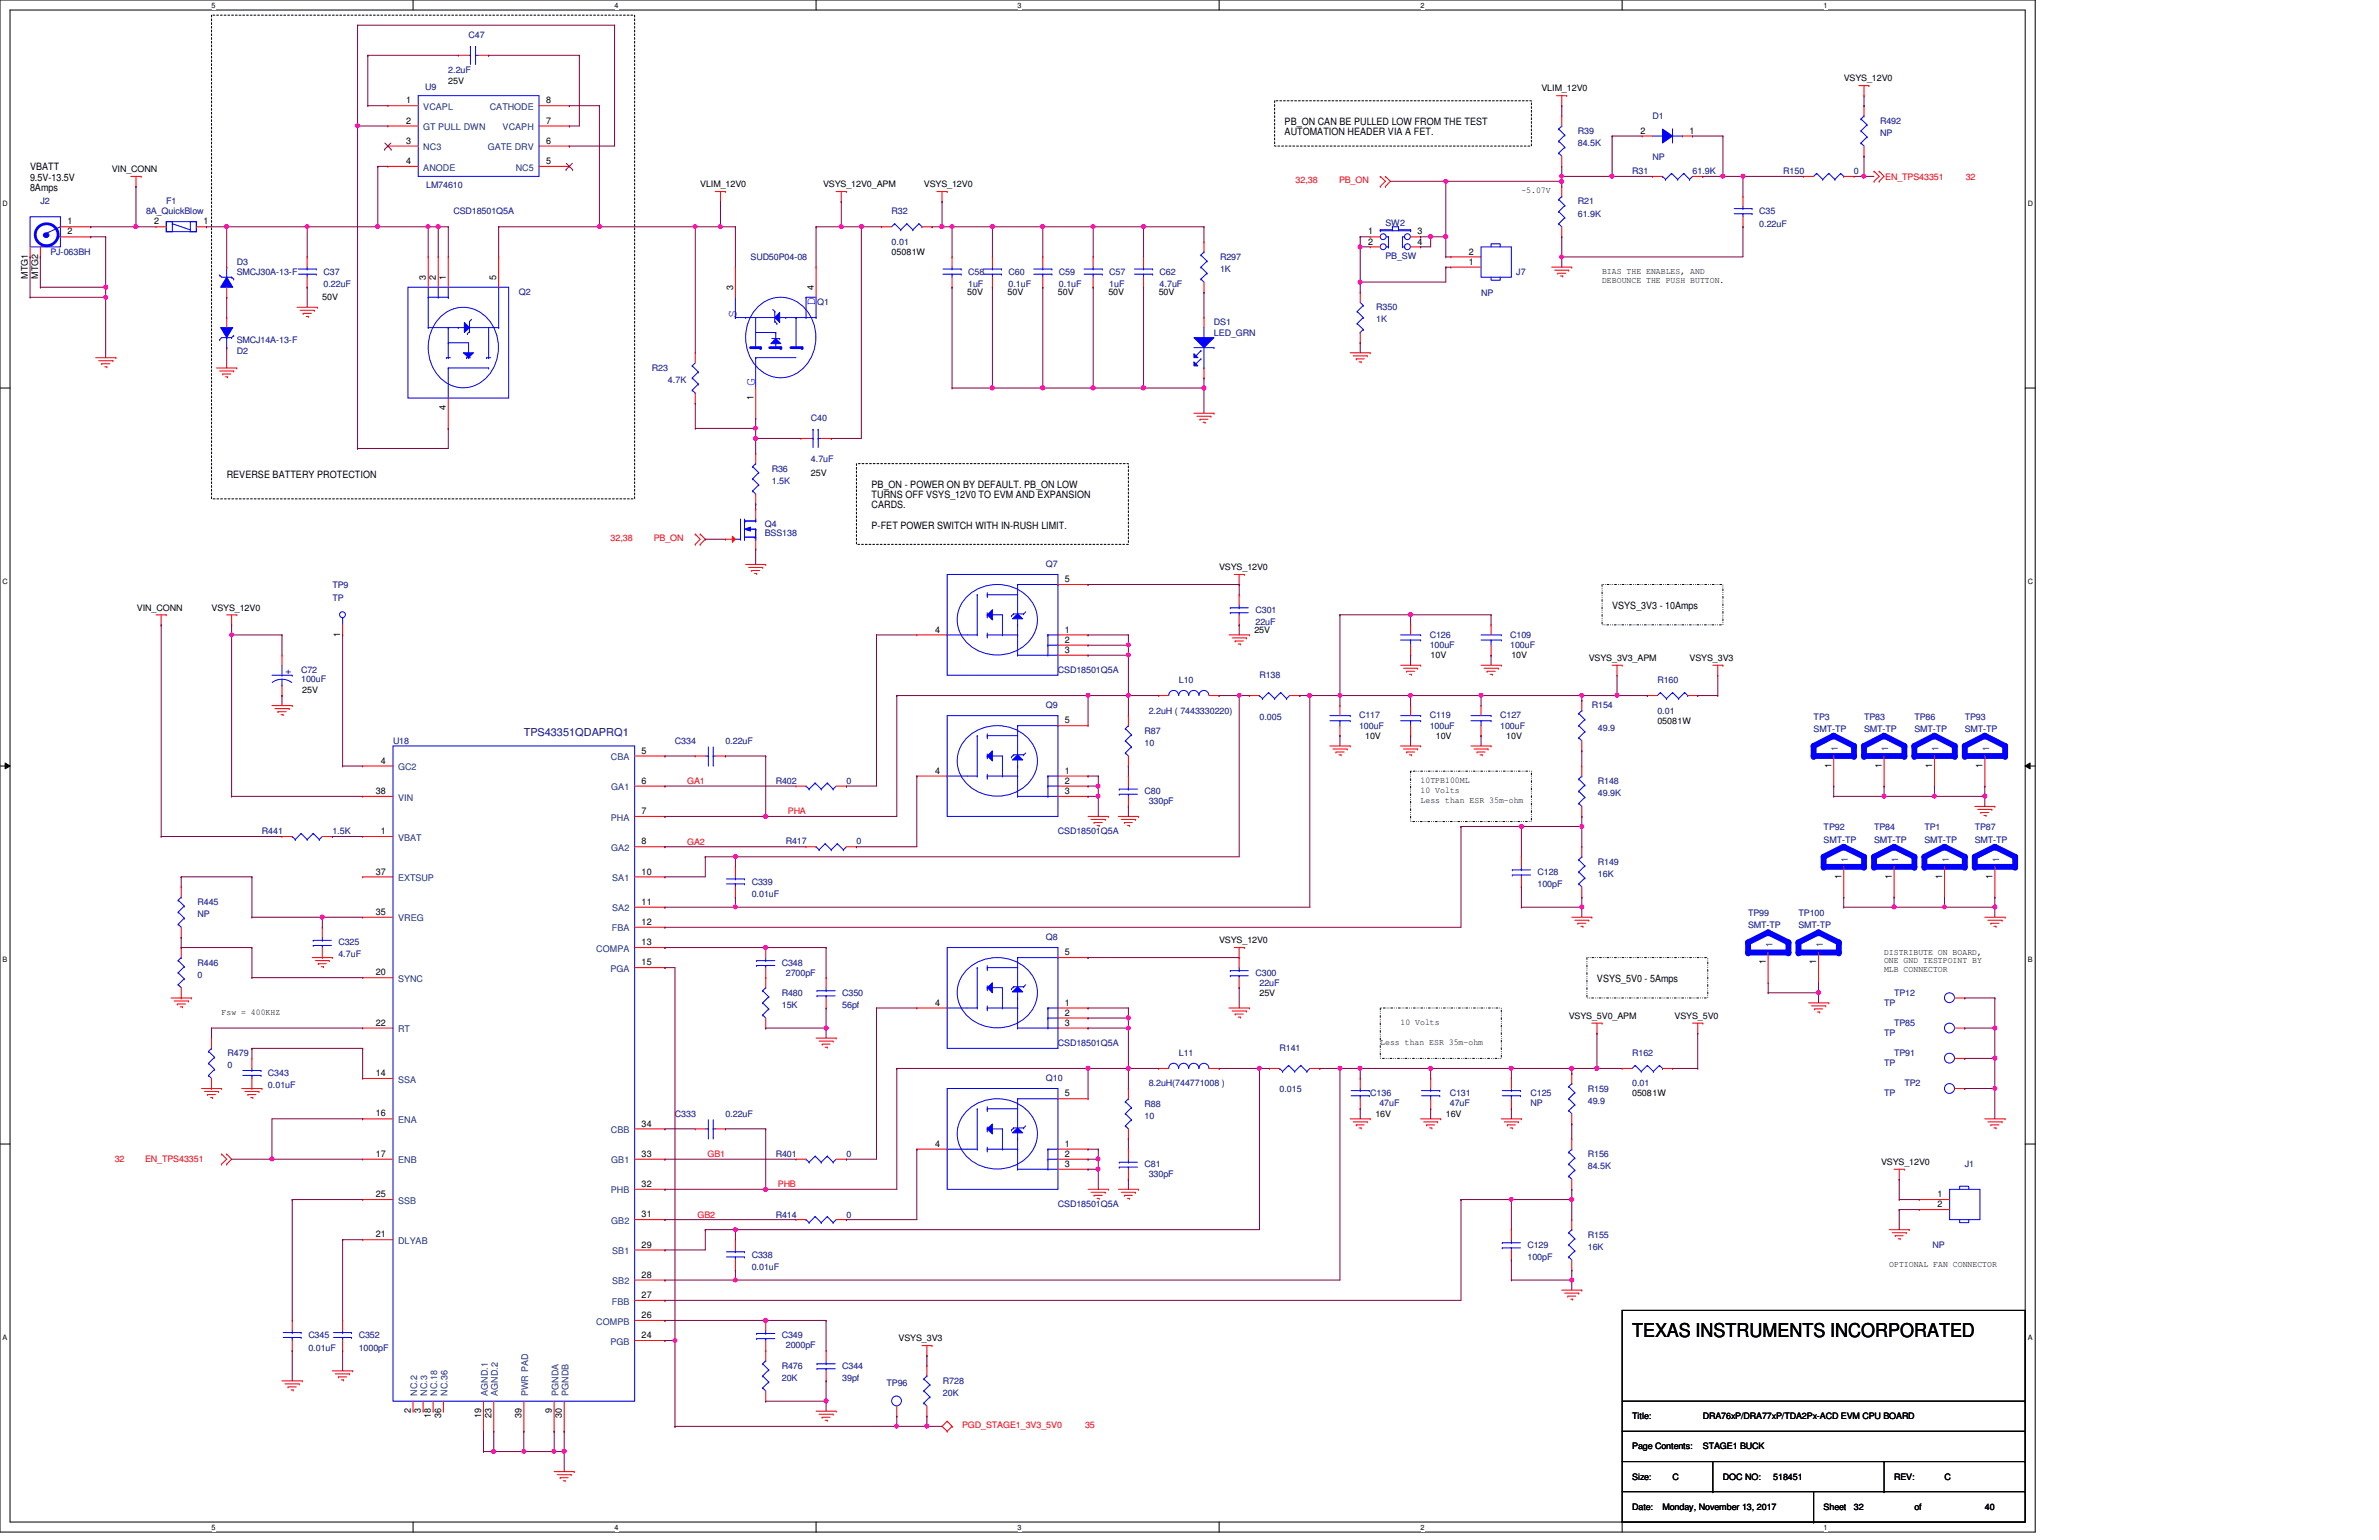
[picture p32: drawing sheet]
<svg xmlns="http://www.w3.org/2000/svg" width="432mm" height="279mm" viewBox="0 0 432 279" stroke-linecap="round" stroke-linejoin="round" font-family="sans-serif">
<defs><g id="words">
<text font-size="3.5" x="296.2" y="242.7">TEXAS INSTRUMENTS INCORPORATED</text>
<g font-size="2.4" fill="#00f">
<text x="133.7" y="57.6" transform="rotate(-90 133.7 57.6)">S</text>
<text x="148" y="55.4" transform="rotate(-90 148 55.4)">D</text>
<text x="137" y="70" transform="rotate(-90 137 70)">G</text>
</g>
<text font-size="2" fill="#000080" x="95.1" y="133.5">TPS43351QDAPRQ1</text>
<g font-size="1.8">
<text x="233.2" y="22.7">PB_ON CAN BE PULLED LOW FROM THE TEST</text>
<text x="233.2" y="24.6">AUTOMATION HEADER VIA A FET.</text>
<text x="5.5" y="30.9">VBATT</text>
<text x="5.5" y="32.8">9.5V-13.5V</text>
<text x="5.5" y="34.6">8Amps</text>
<text x="41.1" y="86.7">REVERSE BATTERY PROTECTION</text>
<text x="158.2" y="88.5">PB_ON - POWER ON BY DEFAULT. PB_ON LOW</text>
<text x="158.2" y="90.4">TURNS OFF VSYS_12V0 TO EVM AND EXPANSION</text>
<text x="158.2" y="92.2">CARDS.</text>
<text x="158.2" y="96">P-FET POWER SWITCH WITH IN-RUSH LIMIT.</text>
<text x="292.6" y="110.4">VSYS_3V3 - 10Amps</text>
<text x="289.9" y="178.1">VSYS_5V0 - 5Amps</text>
</g>
<g font-size="1.7">
<text x="73.7" y="18.8">1</text>
<text x="73.7" y="22.4">2</text>
<text x="99.1" y="22.4">7</text>
<text x="99.1" y="18.8">8</text>
<text x="73.7" y="26.1">3</text>
<text x="73.7" y="29.8">4</text>
<text x="99.1" y="29.8">5</text>
<text x="99.1" y="26.1">6</text>
<text x="297.7" y="24.3">2</text>
<text x="306.7" y="24.3">1</text>
<text x="12.2" y="40.7">1</text>
<text x="28" y="40.7">2</text>
<text x="36.9" y="40.7">1</text>
<text x="12.2" y="42.5">2</text>
<text x="248.3" y="42.5">1</text>
<text x="248.3" y="44.4">2</text>
<text x="257.3" y="44.4">4</text>
<text x="257.3" y="42.5">3</text>
<text x="266.6" y="46.2">2</text>
<text x="5" y="50.6" transform="rotate(-90 5 50.6)">MTG1</text>
<text x="6.9" y="50.6" transform="rotate(-90 6.9 50.6)">MTG2</text>
<text x="77.3" y="50.8" transform="rotate(-90 77.3 50.8)">3</text>
<text x="79.1" y="50.8" transform="rotate(-90 79.1 50.8)">2</text>
<text x="80.9" y="50.8" transform="rotate(-90 80.9 50.8)">1</text>
<text x="90.1" y="50.8" transform="rotate(-90 90.1 50.8)">5</text>
<text x="133.1" y="52.7" transform="rotate(-90 133.1 52.7)">3</text>
<text x="147.7" y="52.7" transform="rotate(-90 147.7 52.7)">4</text>
<text x="266.6" y="48">1</text>
<text x="80.9" y="74.4" transform="rotate(-90 80.9 74.4)">4</text>
<text x="136.7" y="72.6" transform="rotate(-90 136.7 72.6)">1</text>
<text x="193.3" y="105.6">5</text>
<text x="61.8" y="115.5" transform="rotate(-90 61.8 115.5)">1</text>
<text x="169.7" y="114.8">4</text>
<text x="193.3" y="114.8">1</text>
<text x="193.3" y="116.6">2</text>
<text x="193.3" y="118.4">3</text>
<text x="193.3" y="131.2">5</text>
<text x="116.5" y="136.7">5</text>
<text x="69.1" y="138.6">4</text>
<text x="116.5" y="142.2">6</text>
<text x="169.7" y="140.4">4</text>
<text x="193.3" y="140.4">1</text>
<text x="193.3" y="142.2">2</text>
<text x="332.4" y="139.3" transform="rotate(-90 332.4 139.3)">1</text>
<text x="341.5" y="139.3" transform="rotate(-90 341.5 139.3)">1</text>
<text x="350.7" y="139.3" transform="rotate(-90 350.7 139.3)">1</text>
<text x="359.8" y="139.3" transform="rotate(-90 359.8 139.3)">1</text>
<text x="68.2" y="144.1">38</text>
<text x="116.5" y="147.7">7</text>
<text x="193.3" y="144.1">3</text>
<text x="69.1" y="151.3">1</text>
<text x="116.5" y="153.2">8</text>
<text x="68.2" y="158.7">37</text>
<text x="116.5" y="158.7">10</text>
<text x="334.2" y="159.4" transform="rotate(-90 334.2 159.4)">1</text>
<text x="343.4" y="159.4" transform="rotate(-90 343.4 159.4)">1</text>
<text x="352.5" y="159.4" transform="rotate(-90 352.5 159.4)">1</text>
<text x="361.7" y="159.4" transform="rotate(-90 361.7 159.4)">1</text>
<text x="68.2" y="166">35</text>
<text x="116.5" y="164.2">11</text>
<text x="116.5" y="167.8">12</text>
<text x="116.5" y="171.5">13</text>
<text x="193.3" y="173.3">5</text>
<text x="68.2" y="177">20</text>
<text x="116.5" y="175.1">15</text>
<text x="320.5" y="175" transform="rotate(-90 320.5 175)">1</text>
<text x="329.6" y="175" transform="rotate(-90 329.6 175)">1</text>
<text x="169.7" y="182.5">4</text>
<text x="193.3" y="182.5">1</text>
<text x="193.3" y="184.3">2</text>
<text x="68.2" y="186.1">22</text>
<text x="193.3" y="186.1">3</text>
<text x="68.2" y="195.2">14</text>
<text x="68.2" y="202.6">16</text>
<text x="193.3" y="198.9">5</text>
<text x="68.2" y="209.9">17</text>
<text x="116.5" y="204.4">34</text>
<text x="116.5" y="209.9">33</text>
<text x="169.7" y="208.1">4</text>
<text x="193.3" y="208.1">1</text>
<text x="193.3" y="209.9">2</text>
<text x="116.5" y="215.3">32</text>
<text x="193.3" y="211.7">3</text>
<text x="68.2" y="217.2">25</text>
<text x="116.5" y="220.9">31</text>
<text x="351.7" y="217.2">1</text>
<text x="351.7" y="219">2</text>
<text x="68.2" y="224.5">21</text>
<text x="116.5" y="226.4">29</text>
<text x="116.5" y="231.8">28</text>
<text x="116.5" y="235.5">27</text>
<text x="116.5" y="239.1">26</text>
<text x="116.5" y="242.8">24</text>
<text x="74.5" y="256.4" transform="rotate(-90 74.5 256.4)">2</text>
<text x="76.4" y="256.4" transform="rotate(-90 76.4 256.4)">3</text>
<text x="78.2" y="257.3" transform="rotate(-90 78.2 257.3)">18</text>
<text x="80.1" y="257.3" transform="rotate(-90 80.1 257.3)">36</text>
<text x="87.3" y="257.3" transform="rotate(-90 87.3 257.3)">19</text>
<text x="89.2" y="257.3" transform="rotate(-90 89.2 257.3)">23</text>
<text x="94.7" y="257.3" transform="rotate(-90 94.7 257.3)">39</text>
<text x="100.2" y="256.4" transform="rotate(-90 100.2 256.4)">9</text>
<text x="102" y="257.3" transform="rotate(-90 102 257.3)">30</text>
</g>
<g font-size="1.7" fill="#004080">
<text x="76.8" y="19.9">VCAPL</text>
<text x="76.8" y="23.6">GT PULL DWN</text>
<text x="88.9" y="19.9">CATHODE</text>
<text x="91.2" y="23.6">VCAPH</text>
<text x="76.8" y="27.3">NC3</text>
<text x="88.5" y="27.3">GATE DRV</text>
<text x="76.8" y="30.9">ANODE</text>
<text x="93.6" y="30.9">NC5</text>
<text x="110.9" y="137.9">CBA</text>
<text x="333.6" y="136.2" transform="rotate(-90 333.6 136.2)">1</text>
<text x="342.7" y="136.2" transform="rotate(-90 342.7 136.2)">1</text>
<text x="351.9" y="136.2" transform="rotate(-90 351.9 136.2)">1</text>
<text x="361" y="136.2" transform="rotate(-90 361 136.2)">1</text>
<text x="72.3" y="139.7">GC2</text>
<text x="111" y="143.4">GA1</text>
<text x="72.3" y="145.2">VIN</text>
<text x="110.9" y="148.9">PHA</text>
<text x="72.3" y="152.5">VBAT</text>
<text x="111" y="154.4">GA2</text>
<text x="72.3" y="159.9">EXTSUP</text>
<text x="111.1" y="159.9">SA1</text>
<text x="335.4" y="156.3" transform="rotate(-90 335.4 156.3)">1</text>
<text x="344.6" y="156.3" transform="rotate(-90 344.6 156.3)">1</text>
<text x="353.7" y="156.3" transform="rotate(-90 353.7 156.3)">1</text>
<text x="362.8" y="156.3" transform="rotate(-90 362.8 156.3)">1</text>
<text x="72.3" y="167.2">VREG</text>
<text x="111.1" y="165.4">SA2</text>
<text x="108.2" y="172.7">COMPA</text>
<text x="111" y="169">FBA</text>
<text x="321.7" y="171.9" transform="rotate(-90 321.7 171.9)">1</text>
<text x="330.8" y="171.9" transform="rotate(-90 330.8 171.9)">1</text>
<text x="72.3" y="178.1">SYNC</text>
<text x="110.8" y="176.3">PGA</text>
<text x="72.3" y="187.3">RT</text>
<text x="72.3" y="196.4">SSA</text>
<text x="72.3" y="203.8">ENA</text>
<text x="110.9" y="205.6">CBB</text>
<text x="72.3" y="211.1">ENB</text>
<text x="111" y="211.1">GB1</text>
<text x="72.3" y="218.4">SSB</text>
<text x="110.9" y="216.5">PHB</text>
<text x="72.3" y="225.7">DLYAB</text>
<text x="111" y="222">GB2</text>
<text x="111.1" y="227.5">SB1</text>
<text x="111.1" y="233">SB2</text>
<text x="111" y="236.7">FBB</text>
<text x="108.2" y="240.3">COMPB</text>
<text x="110.8" y="244">PGB</text>
<text x="75.7" y="253.3" transform="rotate(-90 75.7 253.3)">NC.2</text>
<text x="77.6" y="253.3" transform="rotate(-90 77.6 253.3)">NC.3</text>
<text x="79.4" y="253.3" transform="rotate(-90 79.4 253.3)">NC.18</text>
<text x="81.2" y="253.3" transform="rotate(-90 81.2 253.3)">NC.36</text>
<text x="88.5" y="253.3" transform="rotate(-90 88.5 253.3)">AGND.1</text>
<text x="90.4" y="253.3" transform="rotate(-90 90.4 253.3)">AGND.2</text>
<text x="95.8" y="253.3" transform="rotate(-90 95.8 253.3)">PWR PAD</text>
<text x="101.3" y="253.3" transform="rotate(-90 101.3 253.3)">PGNDA</text>
<text x="103.2" y="253.3" transform="rotate(-90 103.2 253.3)">PGNDB</text>
</g>
<g font-size="1.6" fill="#000080">
<text x="85" y="6.9">C47</text>
<text x="77.2" y="16.3">U9</text>
<text x="81.4" y="13.3">2.2uF</text>
<text x="299.9" y="21.5">D1</text>
<text x="341.2" y="22.5">R492</text>
<text x="286.4" y="24.3">R39</text>
<text x="286.4" y="26.5">84.5K</text>
<text x="299.9" y="29">NP</text>
<text x="341.2" y="24.6">NP</text>
<text x="77.3" y="34.2">LM74610</text>
<text x="296.2" y="31.6">R31</text>
<text x="307.2" y="31.6">61.9K</text>
<text x="323.7" y="31.6">R150</text>
<text x="336.5" y="31.6">0</text>
<text x="7.3" y="37.1">J2</text>
<text x="26.5" y="38.9">8A_QuickBlow</text>
<text x="30.2" y="37.1">F1</text>
<text x="82.3" y="38.9">CSD18501Q5A</text>
<text x="161.8" y="38.9">R32</text>
<text x="251.5" y="40.9">SW2</text>
<text x="286.4" y="37.1">R21</text>
<text x="286.4" y="39.3">61.9K</text>
<text x="319.3" y="38.9">C35</text>
<text x="319.3" y="41.1">0.22uF</text>
<text x="9.1" y="46.2">PJ-063BH</text>
<text x="136.2" y="47.2">SUD50P04-08</text>
<text x="161.8" y="44.4">0.01</text>
<text x="221.4" y="47.2">R297</text>
<text x="251.5" y="46.9">PB_SW</text>
<text x="43" y="48">D3</text>
<text x="43" y="49.9">SMCJ30A-13-F</text>
<text x="58.7" y="49.9">C37</text>
<text x="58.7" y="52.1">0.22uF</text>
<text x="94.2" y="53.6">Q2</text>
<text x="175.7" y="49.9">C58</text>
<text x="175.7" y="52.1">1uF</text>
<text x="183" y="49.9">C60</text>
<text x="183" y="52.1">0.1uF</text>
<text x="192.2" y="49.9">C59</text>
<text x="192.2" y="52.1">0.1uF</text>
<text x="201.3" y="49.9">C57</text>
<text x="201.3" y="52.1">1uF</text>
<text x="210.5" y="49.9">C62</text>
<text x="210.5" y="52.1">4.7uF</text>
<text x="221.4" y="49.4">1K</text>
<text x="268.8" y="53.7">NP</text>
<text x="275.2" y="49.9">J7</text>
<text x="148.3" y="55.4">Q1</text>
<text x="220.3" y="59.1">DS1</text>
<text x="249.8" y="56.3">R350</text>
<text x="249.8" y="58.5">1K</text>
<text x="43" y="64.2">D2</text>
<text x="43" y="62.3">SMCJ14A-13-F</text>
<text x="220.3" y="60.9">LED_GRN</text>
<text x="118.3" y="67.3">R23</text>
<text x="121.2" y="69.5">4.7K</text>
<text x="147.2" y="76.4">C40</text>
<text x="147.2" y="83.9">4.7uF</text>
<text x="140.1" y="85.6">R36</text>
<text x="140.1" y="87.8">1.5K</text>
<text x="138.8" y="95.6">Q4</text>
<text x="138.8" y="97.2">BSS138</text>
<text x="60.3" y="106.8">TP9</text>
<text x="189.8" y="102.9">Q7</text>
<text x="60.3" y="109">TP</text>
<text x="227.9" y="111.2">C301</text>
<text x="227.9" y="113.4">22uF</text>
<text x="259.5" y="115.7">C126</text>
<text x="259.5" y="117.6">100uF</text>
<text x="274.1" y="115.7">C109</text>
<text x="274.1" y="117.6">100uF</text>
<text x="54.7" y="122.1">C72</text>
<text x="54.7" y="123.8">100uF</text>
<text x="192" y="122.1">CSD18501Q5A</text>
<text x="214" y="124">L10</text>
<text x="228.6" y="123.1">R138</text>
<text x="300.8" y="124">R160</text>
<text x="189.8" y="128.5">Q9</text>
<text x="208.5" y="129.5">2.2uH ( 7443330220)</text>
<text x="228.6" y="130.6">0.005</text>
<text x="246.7" y="130.3">C117</text>
<text x="259.5" y="130.3">C119</text>
<text x="272.3" y="130.3">C127</text>
<text x="288.9" y="128.5">R154</text>
<text x="300.8" y="129.5">0.01</text>
<text x="329.2" y="130.6">TP3</text>
<text x="338.3" y="130.6">TP83</text>
<text x="347.5" y="130.6">TP86</text>
<text x="356.6" y="130.6">TP93</text>
<text x="71.3" y="134.9">U18</text>
<text x="122.5" y="134.9">C334</text>
<text x="131.7" y="134.9">0.22uF</text>
<text x="207.7" y="133.1">R87</text>
<text x="207.7" y="135.3">10</text>
<text x="246.7" y="132.2">100uF</text>
<text x="259.5" y="132.2">100uF</text>
<text x="272.3" y="132.2">100uF</text>
<text x="290" y="132.5">49.9</text>
<text x="329.2" y="132.8">SMT-TP</text>
<text x="338.3" y="132.8">SMT-TP</text>
<text x="347.5" y="132.8">SMT-TP</text>
<text x="356.6" y="132.8">SMT-TP</text>
<text x="140.8" y="142.2">R402</text>
<text x="153.6" y="142.2">0</text>
<text x="290" y="142.2">R148</text>
<text x="207.7" y="144.1">C80</text>
<text x="208.5" y="145.9">330pF</text>
<text x="290" y="144.4">49.9K</text>
<text x="47.5" y="151.4">R441</text>
<text x="60.3" y="151.4">1.5K</text>
<text x="142.6" y="153.2">R417</text>
<text x="155.4" y="153.2">0</text>
<text x="192" y="151.4">CSD18501Q5A</text>
<text x="331" y="150.7">TP92</text>
<text x="331" y="152.9">SMT-TP</text>
<text x="340.1" y="150.7">TP84</text>
<text x="340.1" y="152.9">SMT-TP</text>
<text x="349.3" y="150.7">TP1</text>
<text x="349.3" y="152.9">SMT-TP</text>
<text x="358.4" y="150.7">TP87</text>
<text x="358.4" y="152.9">SMT-TP</text>
<text x="136.4" y="160.5">C339</text>
<text x="279.1" y="158.7">C128</text>
<text x="279.1" y="160.9">100pF</text>
<text x="290" y="156.9">R149</text>
<text x="290" y="159.1">16K</text>
<text x="35.9" y="164.2">R445</text>
<text x="35.9" y="166.4">NP</text>
<text x="136.4" y="162.7">0.01uF</text>
<text x="317.3" y="166.2">TP99</text>
<text x="326.4" y="166.2">TP100</text>
<text x="61.4" y="171.5">C325</text>
<text x="61.4" y="173.7">4.7uF</text>
<text x="189.8" y="170.6">Q8</text>
<text x="317.3" y="168.4">SMT-TP</text>
<text x="326.4" y="168.4">SMT-TP</text>
<text x="35.9" y="175.2">R446</text>
<text x="35.9" y="177.4">0</text>
<text x="141.9" y="175.2">C348</text>
<text x="142.6" y="177">2700pF</text>
<text x="227.9" y="177">C300</text>
<text x="228.6" y="178.8">22uF</text>
<text x="141.9" y="180.6">R480</text>
<text x="141.9" y="182.8">15K</text>
<text x="152.9" y="180.6">C350</text>
<text x="152.9" y="182.8">56pf</text>
<text x="342" y="182.5">TP</text>
<text x="343.8" y="180.6">TP12</text>
<text x="41.3" y="191.6">R479</text>
<text x="192" y="189.8">CSD18501Q5A</text>
<text x="214" y="191.6">L11</text>
<text x="232.2" y="190.7">R141</text>
<text x="296.2" y="191.6">R162</text>
<text x="342" y="188">TP</text>
<text x="343.8" y="186.1">TP85</text>
<text x="343.8" y="191.6">TP91</text>
<text x="41.3" y="193.8">0</text>
<text x="48.6" y="195.3">C343</text>
<text x="48.6" y="197.5">0.01uF</text>
<text x="189.8" y="196.2">Q10</text>
<text x="208.5" y="197.1">8.2uH(744771008 )</text>
<text x="296.2" y="197.1">0.01</text>
<text x="342" y="193.5">TP</text>
<text x="345.7" y="197.1">TP2</text>
<text x="122.5" y="202.6">C333</text>
<text x="131.7" y="202.6">0.22uF</text>
<text x="207.7" y="200.8">R88</text>
<text x="207.7" y="202.9">10</text>
<text x="232.2" y="198.2">0.015</text>
<text x="248.7" y="198.9">C136</text>
<text x="250.4" y="200.6">47uF</text>
<text x="263.1" y="198.9">C131</text>
<text x="263.1" y="200.6">47uF</text>
<text x="277.8" y="198.9">C125</text>
<text x="277.8" y="200.6">NP</text>
<text x="288.2" y="198">R159</text>
<text x="288.2" y="200.2">49.9</text>
<text x="342" y="198.9">TP</text>
<text x="140.8" y="209.9">R401</text>
<text x="153.6" y="209.9">0</text>
<text x="288.2" y="209.9">R156</text>
<text x="207.7" y="211.8">C81</text>
<text x="208.5" y="213.6">330pF</text>
<text x="288.2" y="212.1">84.5K</text>
<text x="356.6" y="211.8">J1</text>
<text x="140.8" y="220.9">R414</text>
<text x="153.6" y="220.9">0</text>
<text x="192" y="219.1">CSD18501Q5A</text>
<text x="277.2" y="226.4">C129</text>
<text x="288.2" y="224.5">R155</text>
<text x="288.2" y="226.7">16K</text>
<text x="350.8" y="226.4">NP</text>
<text x="136.4" y="228.2">C338</text>
<text x="136.4" y="230.4">0.01uF</text>
<text x="277.2" y="228.6">100pF</text>
<text x="56" y="242.8">C345</text>
<text x="56" y="245">0.01uF</text>
<text x="65.1" y="242.8">C352</text>
<text x="65.1" y="245">1000pF</text>
<text x="141.9" y="242.8">C349</text>
<text x="142.6" y="244.6">2000pF</text>
<text x="141.9" y="248.3">R476</text>
<text x="141.9" y="250.5">20K</text>
<text x="152.9" y="248.3">C344</text>
<text x="152.9" y="250.5">39pf</text>
<text x="160.9" y="251.4">TP96</text>
<text x="171.2" y="251.1">R728</text>
<text x="171.2" y="253.2">20K</text>
</g>
<g font-size="1.6">
<text x="81.4" y="15.2">25V</text>
<text x="279.8" y="16.6">VLIM_12V0</text>
<text x="334.6" y="14.8">VSYS_12V0</text>
<text x="20.3" y="31.2">VIN_CONN</text>
<text x="127.1" y="34">VLIM_12V0</text>
<text x="149.4" y="34">VSYS_12V0_APM</text>
<text x="167.7" y="34">VSYS_12V0</text>
<text x="276.1" y="35.1">~5.07V</text>
<text x="161.8" y="46.2">05081W</text>
<text x="175.6" y="53.6">50V</text>
<text x="182.9" y="53.6">50V</text>
<text x="192" y="53.6">50V</text>
<text x="201.2" y="53.6">50V</text>
<text x="210.3" y="53.6">50V</text>
<text x="290.8" y="49.7">BIAS THE ENABLES, AND</text>
<text x="290.8" y="51.4">DEBOUNCE THE PUSH BUTTON.</text>
<text x="58.5" y="54.5">50V</text>
<text x="147.2" y="86.3">25V</text>
<text x="221.3" y="103.5">VSYS_12V0</text>
<text x="24.8" y="110.8">VIN_CONN</text>
<text x="38.4" y="110.8">VSYS_12V0</text>
<text x="227.7" y="114.8">25V</text>
<text x="259.7" y="119.4">10V</text>
<text x="274.3" y="119.4">10V</text>
<text x="288.4" y="119.9">VSYS_3V3_APM</text>
<text x="306.7" y="119.9">VSYS_3V3</text>
<text x="54.9" y="125.8">25V</text>
<text x="300.8" y="131.3">05081W</text>
<text x="247.8" y="134">10V</text>
<text x="260.6" y="134">10V</text>
<text x="273.4" y="134">10V</text>
<text x="257.9" y="143.9">10 Volts</text>
<text x="257.9" y="142.1">10TPB100ML</text>
<text x="257.9" y="145.8">Less than ESR 35m-ohm</text>
<text x="221.3" y="171.2">VSYS_12V0</text>
<text x="342" y="173.2">DISTRIBUTE ON BOARD,</text>
<text x="342" y="174.8">ONE GND TESTPOINT BY</text>
<text x="342" y="176.4">MLB CONNECTOR</text>
<text x="40.2" y="184.1">Fsw = 400KHZ</text>
<text x="228.6" y="180.6">25V</text>
<text x="254.2" y="186">10 Volts</text>
<text x="284.7" y="184.9">VSYS_5V0_APM</text>
<text x="304" y="184.9">VSYS_5V0</text>
<text x="250.5" y="189.6">Less than ESR 35m-ohm</text>
<text x="249.6" y="202.6">16V</text>
<text x="262.4" y="202.6">16V</text>
<text x="296.2" y="198.9">05081W</text>
<text x="341.4" y="211.4">VSYS_12V0</text>
<text x="342.9" y="229.9">OPTIONAL FAN CONNECTOR</text>
<text x="163.1" y="243.4">VSYS_3V3</text>
<text x="296.2" y="257.5">Title:</text>
<text x="309.1" y="257.5">DRA76xP/DRA77xP/TDA2Px-ACD EVM CPU BOARD</text>
<text x="296.2" y="262.9">Page Contents:</text>
<text x="309.1" y="262.9">STAGE1 BUCK</text>
<text x="296.2" y="268.4">Size:</text>
<text x="303.6" y="268.4">C</text>
<text x="312.7" y="268.4">DOC NO:</text>
<text x="321.9" y="268.4">518451</text>
<text x="343.8" y="268.4">REV:</text>
<text x="352.9" y="268.4">C</text>
<text x="296.2" y="273.9">Date:</text>
<text x="301.8" y="273.9">Monday, November 13, 2017</text>
<text x="331" y="273.9">Sheet</text>
<text x="336.5" y="273.9">32</text>
<text x="347.5" y="273.9">of</text>
<text x="360.3" y="273.9">40</text>
</g>
<g font-size="1.6" fill="#f00">
<text x="235.2" y="33.2">32,38</text>
<text x="243" y="33.2">PB_ON</text>
<text x="342.2" y="32.7">EN_TPS43351</text>
<text x="356.8" y="32.7">32</text>
<text x="110.8" y="98.2">32,38</text>
<text x="118.7" y="98.2">PB_ON</text>
<text x="124.7" y="142.2">GA1</text>
<text x="143" y="147.7">PHA</text>
<text x="124.7" y="153.2">GA2</text>
<text x="128.4" y="209.9">GB1</text>
<text x="20.8" y="210.8">32</text>
<text x="26.3" y="210.8">EN_TPS43351</text>
<text x="141.2" y="215.4">PHB</text>
<text x="126.6" y="220.9">GB2</text>
<text x="174.6" y="259.1">PGD_STAGE1_3V3_5V0</text>
<text x="196.9" y="259.1">35</text>
</g>
<text font-size="1.6" fill="#00f" x="51.7" y="122.3">+</text>
<g font-size="1.3">
<text x="38.4" y="1.4">5</text>
<text x="111.5" y="1.4">4</text>
<text x="184.7" y="1.4">3</text>
<text x="257.9" y="1.4">2</text>
<text x="331" y="1.4">1</text>
<text x=".5" y="37.3">D</text>
<text x="368" y="37.3">D</text>
<text x=".5" y="105.9">C</text>
<text x="368" y="105.9">C</text>
<text x=".5" y="174.5">B</text>
<text x="368" y="174.5">B</text>
<text x=".5" y="243">A</text>
<text x="368" y="243">A</text>
<text x="38.4" y="277.5">5</text>
<text x="111.5" y="277.5">4</text>
<text x="184.7" y="277.5">3</text>
<text x="257.9" y="277.5">2</text>
<text x="331" y="277.5">1</text>
</g>
</g></defs>
<path d="M0 0h369.4v278h-369.4zM1.8 1.8h365.8v274.3h-365.8z" fill="none" stroke="#000" stroke-width=".18"/>
<g fill="#fff">
<path d="M38.4 .2h.7v1.5h-.7z"/>
<path d="M38.4 276.4h.7v1.4h-.7z"/>
</g>
<path d="M75 0v1.8M75 276.1v1.9" fill="none" stroke="#000" stroke-width=".18"/>
<g fill="#fff">
<path d="M111.5 .2h.8v1.5h-.8z"/>
<path d="M111.5 276.4h.8v1.4h-.8z"/>
</g>
<path d="M148.1 0v1.8M148.1 276.1v1.9" fill="none" stroke="#000" stroke-width=".18"/>
<g fill="#fff">
<path d="M184.7 .2h.7v1.5h-.7z"/>
<path d="M184.7 276.4h.7v1.4h-.7z"/>
</g>
<path d="M221.3 0v1.8M221.3 276.1v1.9" fill="none" stroke="#000" stroke-width=".18"/>
<g fill="#fff">
<path d="M257.9 .2h.7v1.5h-.7z"/>
<path d="M257.9 276.4h.7v1.4h-.7z"/>
</g>
<path d="M294.4 0v1.8M294.4 276.1v1.9" fill="none" stroke="#000" stroke-width=".18"/>
<g fill="#fff">
<path d="M331 .2h.7v1.5h-.7z"/>
<path d="M331 276.4h.7v1.4h-.7z"/>
<path d="M.5 36.1h.9v1.5h-.9z"/>
<path d="M368 36.1h1v1.5h-1z"/>
<path d="M.5 104.7h.9v1.5h-.9z"/>
<path d="M368 104.7h1v1.5h-1z"/>
</g>
<path d="M0 70.4h1.8M367.6 70.4h1.8" fill="none" stroke="#000" stroke-width=".18"/>
<g fill="#fff">
<path d="M.5 173.3h.8v1.5h-.8z"/>
<path d="M368 173.3h.9v1.5h-.9z"/>
</g>
<path d="M0 139h1.8M.9 138.4l.9 .6-.9 .5zM367.6 139l.9-.6v1.1zM367.6 139h1.8" fill="none" stroke="#000" stroke-width=".18"/>
<path d="M.9 138.4l.9 .6-.9 .5zM367.6 139l.9-.6v1.1z" fill="#000"/>
<g fill="#fff">
<path d="M.5 241.9h.8v1.4h-.8z"/>
<path d="M368 241.9h.9v1.4h-.9z"/>
</g>
<g fill="none" stroke="#000" stroke-width=".18">
<path d="M0 207.6h1.8M367.6 207.6h1.8M294.4 237.7h73.2v38.4h-73.2zM294.4 259.7h73.2M294.4 254.2h73.2M367.6 259.7h.1M367.6 254.2h.1M294.4 270.6h73.2M294.4 265.2h73.2M310.9 270.6h.1M310.9 265.2v5.4M329.2 276.1h.1"/>
<path d="M329.2 270.6v5.5M342 270.6h.1M342 265.2v5.4M367.6 270.6h.1M367.6 265.2h.1"/>
</g>
<path d="M290.8 106h21.9v7.4h-21.9zM256 139.9h22v9.2h-22zM288 173.7h22v7.4h-22zM250.5 182.9h22v9.1h-22z" fill="none" stroke="#000" stroke-width=".18" stroke-dasharray=".3 .3 0 .3 0 .3"/>
<path d="M38.4 2.8h76.8v87.7h-76.8zM231.4 18.3h46.6v8.2h-46.6zM155.4 84.1h49.4v14.7h-49.4z" fill="none" stroke="#000" stroke-width=".18" stroke-dasharray=".3 .3"/>
<g fill="none" stroke="#f00" stroke-width=".18">
<path d="M282.5 17.4h1.9M283.5 19.2h.1M283.5 17.4v1.8M284.4 17.4h.1M337.4 15.5h1.8M338.3 17.4h.1M338.3 15.5v1.9M339.2 15.5h.1M23.7 32h1.9M24.7 33.8h.1M24.7 32v1.8M25.6 32h.1"/>
<path d="M129.8 34.8h1.9M130.8 36.6h.1M130.8 34.8v1.8M131.7 34.8h.1M151.8 34.8h1.8M152.7 36.6h.1M152.7 34.8v1.8M153.6 34.8h.1M170.1 34.8h1.8M171 36.6h.1M171 34.8v1.8M171.9 34.8h.1"/>
<path d="M250.5 32h.1M250.5 33.8h.1M250.5 32l1 .9-1 .9M251.5 32h.1M251.5 33.8h.1M251.5 32l.8 .9-.8 .9M299.9 32h.1M299.9 32h1.9M307.2 32h1.9M309.1 32h.1M340.1 31.1h.1M340.1 32.9h.1"/>
<path d="M340.1 31.1l1 .9-1 .9M341.1 31.1h.1M341.1 32.9h.1M341.1 31.1l.9 .9-.9 .9M53.9 55.8h3.7M54.5 56.3h2.6M55 56.9h.1M55 56.9h1.5M55.6 57.4h.4M56 57.4h.1M57.1 56.3h.1M57.6 55.8h.1"/>
<path d="M281.6 48.5h3.7M282.2 49h2.5M282.7 49.6h.1M282.7 49.6h1.5M283.3 50.1h.3M283.6 50.1h.1M284.7 49h.1M285.3 48.5h.1M17.4 64.9h3.6M17.9 65.4h2.6M18.5 66h.1M18.5 66h1.4"/>
<path d="M19 66.5h.4M19.4 66.5h.1M20.5 65.4h.1M21 64.9h.1M39.3 66.8h3.7M39.9 67.3h2.5M40.4 67.9h.1M40.4 67.9h1.5M40.9 68.4h.4M41.3 68.4h.1M42.4 67.3h.1M43 66.8h.1"/>
<path d="M216.7 75h3.6M217.3 75.5h2.5M217.8 76.1h.1M217.8 76.1h1.4M218.4 76.6h.3M218.7 76.6h.1M219.8 75.5h.1M220.3 75h.1M245.1 64h3.6M245.6 64.6h2.6M246.2 65.1h.1M246.2 65.1h1.4"/>
<path d="M246.7 65.7h.4M247.1 65.7h.1M248.2 64.6h.1M248.7 64h.1M126.2 96.9h.1M126.2 98.8h.1M126.2 96.9l.9 .9-.9 1M127.1 96.9h.1M127.1 98.8h.1M127.1 96.9l.9 .9-.9 1M28.3 111.5h1.9M29.3 113.4h.1"/>
<path d="M29.3 111.5v1.9M30.2 111.5h.1M41.1 111.5h1.9M42 113.4h.1M42 111.5v1.9M43 111.5h.1M135.3 102.4h3.7M135.9 103h2.5M136.4 103.5h.1M136.4 103.5h1.5M136.9 104.1h.4M137.3 104.1h.1"/>
<path d="M138.4 103h.1M139 102.4h.1M223.1 115.2h3.7M223.6 115.7h2.6M224 104.2h1.8M224.2 116.3h.1M224.2 116.3h1.5M224.7 116.8h.4M224.9 106h.1M224.9 104.2v1.8M225.1 116.8h.1M225.8 104.2h.1"/>
<path d="M226.2 115.7h.1M226.8 115.2h.1M49.4 128h3.6M49.9 128.6h2.6M50.5 129.1h.1M50.5 129.1h1.4M51 129.7h.4M51.4 129.7h.1M52.5 128.6h.1M53 128h.1M241.4 135.3h3.7M241.9 135.9h2.6"/>
<path d="M242.5 136.4h.1M242.5 136.4h1.5M243 136.9h.4M243.4 136.9h.1M244.5 135.9h.1M245.1 135.3h.1M254.2 120.7h3.7M254.2 135.3h3.7M254.8 121.2h2.5M254.8 135.9h2.5M255.3 121.8h.1M255.3 136.4h.1"/>
<path d="M255.3 121.8h1.5M255.3 136.4h1.5M255.8 122.3h.4M255.8 136.9h.4M256.2 122.3h.1M256.2 136.9h.1M257.3 121.2h.1M257.3 135.9h.1M257.9 120.7h.1M257.9 135.3h.1M267 135.3h3.6M267.5 135.9h2.6"/>
<path d="M268.1 136.4h.1M268.1 136.4h1.4M268.6 136.9h.4M268.8 120.7h3.7M269 136.9h.1M269.4 121.2h2.5M269.9 121.8h.1M269.9 121.8h1.5M270.1 135.9h.1M270.5 122.3h.3M270.6 135.3h.1M270.8 122.3h.1"/>
<path d="M271.9 121.2h.1M272.5 120.7h.1M292.6 120.7h1.8M293.5 122.5h.1M293.5 120.7v1.8M294.4 120.7h.1M310.9 120.7h1.8M311.8 122.5h.1M311.8 120.7v1.8M312.7 120.7h.1M197.5 148.1h3.7M198 148.7h2.6"/>
<path d="M198.6 149.2h.1M198.6 149.2h1.5M199.1 149.8h.4M199.5 149.8h.1M200.6 148.7h.1M201.2 148.1h.1M203 148.1h3.6M203.5 148.7h2.6M204.1 149.2h.1M204.1 149.2h1.4M204.6 149.8h.4M205 149.8h.1"/>
<path d="M206.1 148.7h.1M206.6 148.1h.1M358.4 146.3h3.7M359 146.9h2.5M359.5 147.4h.1M359.5 147.4h1.5M360.1 148h.4M360.5 148h.1M361.5 146.9h.1M362.1 146.3h.1M56.7 173.7h3.6M57.2 174.3h2.6"/>
<path d="M57.8 174.8h.1M57.8 174.8h1.4M58.3 175.4h.4M58.7 175.4h.1M59.8 174.3h.1M60.3 173.7h.1M224 171.9h1.8M224.9 173.7h.1M224.9 171.9v1.8M225.8 171.9h.1M285.3 166.4h3.6M285.8 167h2.6"/>
<path d="M286.4 167.5h.1M286.4 167.5h1.4M286.9 168.1h.4M287.3 168.1h.1M288.4 167h.1M288.9 166.4h.1M360.3 166.4h3.6M360.8 167h2.6M361.4 167.5h.1M361.4 167.5h1.4M361.9 168.1h.4M362.3 168.1h.1"/>
<path d="M363.4 167h.1M363.9 166.4h.1M31.1 181.1h3.7M31.6 181.6h2.6M32.2 182.2h.1M32.2 182.2h1.5M32.7 182.7h.4M33.1 182.7h.1M34.2 181.6h.1M34.8 181.1h.1M36.6 197.5h3.6M37.1 198h2.6"/>
<path d="M37.7 198.6h.1M37.7 198.6h1.4M38.2 199.1h.4M38.6 199.1h.1M39.7 198h.1M40.2 197.5h.1M43.9 197.5h3.6M44.4 198h2.6M45 198.6h.1M45 198.6h1.4M45.5 199.1h.4M45.9 199.1h.1"/>
<path d="M47 198h.1M47.5 197.5h.1M148.1 188.3h3.7M148.7 188.9h2.5M149.2 189.4h.1M149.2 189.4h1.5M149.8 190h.4M150.2 190h.1M151.2 188.9h.1M151.8 188.3h.1M223.1 182.9h3.7M223.6 183.4h2.6"/>
<path d="M224.2 184h.1M224.2 184h1.5M224.7 184.5h.4M225.1 184.5h.1M226.2 183.4h.1M226.8 182.9h.1M288.9 185.6h1.9M289.9 187.5h.1M289.9 185.6v1.9M290.8 185.6h.1M307.2 185.6h1.9M308.1 187.5h.1"/>
<path d="M308.1 185.6v1.9M309.1 185.6h.1M328.3 181.9h3.6M328.8 182.5h2.6M329.4 183h.1M329.4 183h1.4M329.9 183.6h.4M330.3 183.6h.1M331.4 182.5h.1M331.9 181.9h.1M40.2 211.2h.1M40.2 209.4h.1"/>
<path d="M40.2 209.4l.9 .9-.9 .9M41.1 209.4h.1M41.1 211.2h.1M41.1 209.4l.9 .9-.9 .9M197.5 215.8h3.7M198 216.3h2.6M198.6 216.9h.1M198.6 216.9h1.5M199.1 217.4h.4M199.5 217.4h.1M200.6 216.3h.1M201.2 215.8h.1"/>
<path d="M203 215.8h3.6M203.5 216.3h2.6M204.1 216.9h.1M204.1 216.9h1.4M204.6 217.4h.4M205 217.4h.1M206.1 216.3h.1M206.6 215.8h.1M245.1 203h3.6M245.6 203.5h2.6M246.2 204.1h.1M246.2 204.1h1.4"/>
<path d="M246.7 204.6h.4M247.1 204.6h.1M248.2 203.5h.1M248.7 203h.1M257.9 203h3.6M258.4 203.5h2.5M259 204.1h.1M259 204.1h1.4M259.5 204.6h.4M259.9 204.6h.1M260.9 203.5h.1M261.5 203h.1"/>
<path d="M272.5 203h3.6M273 203.5h2.6M273.6 204.1h.1M273.6 204.1h1.4M274.1 204.6h.4M274.5 204.6h.1M275.6 203.5h.1M276.1 203h.1M343.8 212.1h1.9M344.7 214h.1M344.7 212.1v1.9M345.7 212.1h.1"/>
<path d="M360.3 203h3.6M360.8 203.5h2.6M361.4 204.1h.1M361.4 204.1h1.4M361.9 204.6h.4M362.3 204.6h.1M363.4 203.5h.1M363.9 203h.1M283.5 234.1h3.6M284 234.6h2.6M284.6 235.2h.1M284.6 235.2h1.4"/>
<path d="M285.1 235.7h.4M285.5 235.7h.1M286.6 234.6h.1M287.1 234.1h.1M342.9 223.1h3.6M343.5 223.6h2.5M344 224.2h.1M344 224.2h1.4M344.6 224.7h.3M344.9 224.7h.1M346 223.6h.1M346.5 223.1h.1"/>
<path d="M51.2 250.5h3.7M51.7 251.1h2.6M52.3 251.6h.1M52.3 251.6h1.5M52.8 252.2h.4M53.2 252.2h.1M54.3 251.1h.1M54.9 250.5h.1M60.3 248.7h3.7M60.9 249.3h2.6M61.4 249.8h.1M61.4 249.8h1.5"/>
<path d="M62 250.4h.4M62.4 250.4h.1M63.5 249.3h.1M64 248.7h.1M148.1 256h3.7M148.7 256.6h2.5M149.2 257.1h.1M149.2 257.1h1.5M149.8 257.7h.4M150.2 257.7h.1M151.2 256.6h.1M151.8 256h.1"/>
<path d="M167.3 244.1h1.9M168.2 246h.1M168.2 244.1v1.9M169.2 244.1h.1M171.9 257.9h.1M171.9 259.7h.1M171.9 257.9l-.9 .9 .9 .9M171.9 257.9l.9 .9M172.8 258.8h.1M172.8 258.8l-.9 .9M100.6 267h3.6M101.1 267.5h2.6"/>
<path d="M101.7 268.1h.1M101.7 268.1h1.4M102.2 268.6h.4M102.6 268.6h.1M103.7 267.5h.1M104.2 267h.1"/>
</g>
<path d="M301.8 32h.1M301.8 32l.5 .6M302.3 32.6h.1M303.4 31.5h.1M303.4 31.5l1.1 1.1M303.4 31.5l-1.1 1.1M304.5 32.6h.1M305.6 31.5h.1M305.6 31.5l1.1 1.1M305.6 31.5l-1.1 1.1M306.7 32.6h.1M307.2 32l-.5 .6" fill="none" stroke="#00f" stroke-width=".18"/>
<path d="M317.3 172.8h7.3" fill="none" stroke="#00f" stroke-width="1.1"/>
<circle cx="324.6" cy="172.8" r=".53" fill="#00f"/>
<path d="M324.6 171v1.8" fill="none" stroke="#00f" stroke-width="1.1"/>
<circle cx="324.6" cy="171" r=".53" fill="#00f"/>
<path d="M320.9 169.2l3.7 1.8" fill="none" stroke="#00f" stroke-width="1.1"/>
<circle cx="320.9" cy="169.2" r=".53" fill="#00f"/>
<path d="M320.9 169.2l-3.6 1.8" fill="none" stroke="#00f" stroke-width="1.1"/>
<circle cx="317.3" cy="171" r=".53" fill="#00f"/>
<path d="M317.3 171v1.8" fill="none" stroke="#00f" stroke-width="1.1"/>
<circle cx="317.3" cy="172.8" r=".53" fill="#00f"/>
<g fill="none" stroke="#f00" stroke-width=".18">
<path d="M243.2 128h.1M243.2 133.5h.1M243.2 128v1.8M243.2 131.7v1.8M320.9 178.3h.1M320.9 172.8v5.5M259.7 195.7h.1M259.7 195.7v1.8M259.7 199.3v1.9M259.7 201.2h.1M285.3 215.8h.1M285.3 206.6h.1"/>
<path d="M285.3 206.6v1.9M285.3 214v1.8"/>
</g>
<g fill="none" stroke="#00f" stroke-width=".18">
<path d="M241.4 129.8h3.7M241.4 130.8h3.7M243.2 130.8h.1M243.2 130.8v.9M245.1 129.8h.1M245.1 130.8h.1M258 198.8h3.3M258 197.9h3.3M259.7 197.9h.1M259.7 198.8h.1M259.7 197.5v.4M259.7 198.8v.5"/>
<path d="M261.3 198.8h.1M261.3 197.9h.1M284.7 213.4h.1M284.7 211.2h.1M284.7 209h.1M284.7 213.4l.6 .6M284.7 211.2l1.1 1.1M284.7 209l1.1 1.1M285.3 208.5h.1M285.3 208.5l-.6 .5M285.8 212.3h.1M285.8 210.1h.1"/>
<path d="M285.8 212.3l-1.1 1.1M285.8 210.1l-1.1 1.1"/>
</g>
<path d="M340.1 157.3h7.4" fill="none" stroke="#00f" stroke-width="1.1"/>
<circle cx="347.5" cy="157.3" r=".53" fill="#00f"/>
<path d="M347.5 155.4v1.9" fill="none" stroke="#00f" stroke-width="1.1"/>
<circle cx="347.5" cy="155.4" r=".53" fill="#00f"/>
<path d="M343.8 153.6l3.7 1.8" fill="none" stroke="#00f" stroke-width="1.1"/>
<circle cx="343.8" cy="153.6" r=".53" fill="#00f"/>
<path d="M343.8 153.6l-3.7 1.8" fill="none" stroke="#00f" stroke-width="1.1"/>
<circle cx="340.1" cy="155.4" r=".53" fill="#00f"/>
<path d="M340.1 155.4v1.9" fill="none" stroke="#00f" stroke-width="1.1"/>
<circle cx="340.1" cy="157.3" r=".53" fill="#00f"/>
<path d="M343.8 157.3v5.5M343.8 162.8h.1" fill="none" stroke="#f00" stroke-width=".18"/>
<path d="M39.9 49.9h.1M39.9 49.9l.3 .4h1.8M41.1 50.3h.1M42 50.3h.1M42 50.3l.4 .3M42.4 50.6h.1" fill="none" stroke="#00f" stroke-width=".18"/>
<path d="M41.1 50.3l1.1 1.8h-2.2z" fill-rule="evenodd" fill="#00f"/>
<g fill="none" stroke="#00f" stroke-width=".18">
<path d="M41.1 50.3l1.1 1.8h-2.2zM41.1 50.3h.1M41.1 48.5v1.8M147.2 79.5h.4M147.6 79.5h.1M147.6 77.9h.1M147.6 77.9v3.3M148.5 77.9h.1M148.5 79.5h.1M148.5 79.5h.6M148.5 77.9v3.3M179.2 137.2h.1"/>
<path d="M179.2 137.2h2.7M184 136.9h.1M184 136.9h1.8M184.7 139h.1M184.7 137.9v2.9M184.7 140.8h.1M245.2 198.8h3.3M245.2 197.9h3.3M246.9 197.9h.1M246.9 198.8h.1M246.9 197.5v.4M246.9 198.8v.5"/>
<path d="M248.5 198.8h.1M248.5 197.9h.1M353.9 215.8h5.5v5.5h-5.5zM355.7 215.8v-.6h1.6v.6M355.7 221.3v.5h1.6v-.5"/>
</g>
<g fill="none" stroke="#f00" stroke-width=".18">
<path d="M41.1 48.5h.1M41.1 53.9h.1M41.1 52.1v1.8M145.4 79.5h.1M145.4 79.5h1.8M149.1 79.5h1.8M150.9 79.5h.1M246.9 195.7h.1M246.9 195.7v1.8M246.9 199.3v1.9M246.9 201.2h.1M348.4 217.6h.1"/>
<path d="M348.4 219.5h.1M348.4 217.6h5.5M348.4 219.5h5.5"/>
</g>
<path d="M184.7 136.9l.9 1h-1.8z" fill="#00f"/>
<path d="M184.7 136.9l.9 1h-1.8z" fill="none" stroke="#00f" stroke-width=".18"/>
<path d="M179.2 137.2l.9-1v1.8z" fill="#00f"/>
<g fill="none" stroke="#00f" stroke-width=".18">
<path d="M179.2 111.5h.1M179.2 111.5h2.7M184 111.4h.1M184 111.4h1.8M184.7 115.2h.1M184.7 113.4h.1M184.7 112.3v2.9M171.9 129.8h20.1v18.3h-20.1zM175.5 133.8a7.8 7.8 0 0 1 12.1 1.5 6.1 6.1 0 0 1-3.5 8.5 7.6 7.6 0 0 1-10.1-3.9 5.8 5.8 0 0 1 1.5-6.1zM177.4 133.5h.1M177.4 133.5v7.3M179.2 137.2l.9-1v1.8z"/>
<path d="M179.2 133.5h.1M179.2 133.9h.1M179.2 137.5h.1M179.2 133.5h5.5M179.2 133.1v.8M179.2 136.8v.7M181.9 137.2v3.6M183.6 137.3h.1M184 136.9l-.4 .4M184.7 137.2h.1M184.7 131.7h.1M184.7 131.7v5.5"/>
<path d="M184.7 131.7h7.3M185.8 136.9h.1M186.2 136.6l-.4 .3M192 131.7h.1M171.9 140.8h.1M171.9 140.8h5.5M177.4 140.8h.1M179.2 140.8h.1M179.2 141.2h.1M179.2 140.8h5.5M179.2 140.5v.7M181.9 140.8h.1"/>
<path d="M184.7 140.8h.1M184.7 144.5h.1M184.7 140.8v3.7M184.7 144.5h7.3M190.2 140.8h.1M190.2 142.6h.1M190.2 144.5h.1M190.2 140.8h1.8M190.2 142.6h1.8M190.2 140.8v3.7"/>
</g>
<path d="M192 131.7h5.5M197.5 131.7h.1M166.4 140.8h.1M166.4 140.8h5.5M192 140.8h5.5M192 142.6h5.5M192 144.5h5.5M197.5 140.8h.1M197.5 142.6h.1M197.5 144.5h.1" fill="none" stroke="#f00" stroke-width=".18"/>
<path d="M183.8 112.3l.9-.9 .9 .9z" fill="#00f"/>
<path d="M183.8 112.3l.9-.9 .9 .9z" fill="none" stroke="#00f" stroke-width=".18"/>
<path d="M180.1 110.6v1.9l-.9-1z" fill="#00f"/>
<g fill="none" stroke="#00f" stroke-width=".18">
<path d="M250.5 41.7h.1M250.5 41.9h.1M250.5 41.9h5.5M250.5 41.7h2.2M250.5 41.7v.2M251.6 43h.4M251.6 44.8h.4M252 43h.1M252 44.8h.1M252 43v1.8M252.7 41.1h.1M252.7 41.7h.1"/>
<path d="M252.7 41.1h1.1M252.7 41.1v.6M253.8 41.7h.1M253.8 41.1h.1M253.8 41.7h2.2M253.8 41.1v.6M254.6 44.8h.1M254.6 44.8h.3M254.9 43h.1M254.9 44.8h.1M254.9 43h-.3v1.8M256 41.9h.1"/>
<path d="M256 41.7h.1M256 41.7v.2M171.9 104.2h20.1v18.3h-20.1zM171.9 115.2h.1M171.9 115.2h5.5M175.5 108.2a7.8 7.8 0 0 1 12.1 1.5 6.1 6.1 0 0 1-3.5 8.5 7.6 7.6 0 0 1-10.1-3.9 5.8 5.8 0 0 1 1.5-6.1zM177.4 115.2h.1M177.4 107.9h.1M177.4 107.9v7.3M179.2 115.2h.1M179.2 107.9h.1M179.2 115.6h.1"/>
<path d="M179.2 108.2h.1M179.2 111.9h.1M179.2 115.2h5.5M179.2 107.9h5.5M179.2 107.5v.7M179.2 111.2v.7M179.2 114.9v.7M180.1 110.6v1.9l-.9-1zM181.9 115.2h.1M181.9 111.5v3.7M183.6 111.7h.1M184 111.4l-.4 .3"/>
<path d="M184.7 111.5h.1M184.7 115.2h.1M184.7 106h.1M184.7 118.9h.1M184.7 106v5.5M184.7 115.2v3.7M184.7 106h7.3M184.7 118.9h7.3M185.8 111.4h.1M186.2 111l-.4 .4M190.2 115.2h.1M190.2 117.1h.1"/>
<path d="M190.2 118.9h.1M190.2 115.2h1.8M190.2 117.1h1.8M190.2 115.2v3.7M192 106h.1M49.4 122.5h3.6M51.2 124.3h.1M51.2 122.5h.1M51.2 123.2l1.1 .3 .7 .3M51.2 123.2l-.8 .1-1 .5M51.2 120.7v1.8M51.2 123.2v1.1"/>
<path d="M53 122.5h.1M228.6 126.2h.1M228.6 126.2l.6 .5M229.2 126.7h.1M230.3 125.6h.1M230.3 125.6l1.1 1.1M230.3 125.6l-1.1 1.1M231.4 126.7h.1M232.5 125.6h.1M232.5 125.6l1 1.1M232.5 125.6l-1.1 1.1M233.5 126.7h.1"/>
<path d="M234.1 126.2l-.6 .5M204.3 199.9h.1M204.3 199.9l1.1 1.1M204.8 199.3h.1M204.8 199.3l-.5 .6M179.2 204.8h.1M179.2 204.8h2.7M184 204.6h.1M184 204.6h1.8M184.7 208.5h.1M184.7 206.6h.1M184.7 205.5v3"/>
<path d="M204.3 204.3h.1M204.3 202.1h.1M204.3 204.3l.5 .5M204.3 202.1l1.1 1.1M205.4 203.2h.1M205.4 201h.1M205.4 203.2l-1.1 1.1M205.4 201l-1.1 1.1M148.3 247.4h.1M148.3 248.3h.1M148.3 247.4h3.3M148.3 248.3h3.3"/>
<path d="M149.9 248.3h.1M149.9 247.4h.1M149.9 246.9v.5M149.9 248.3v.4"/>
<circle cx="251.1" cy="42.9" r=".54"/>
<circle cx="251.1" cy="44.8" r=".54"/>
<circle cx="255.5" cy="44.8" r=".54"/>
<circle cx="255.5" cy="42.9" r=".54"/>
</g>
<g fill="none" stroke="#f00" stroke-width=".18">
<path d="M248.7 43h.1M248.7 44.8h.1M248.7 43h1.8M248.7 44.8h1.8M256 43h1.9M256 44.8h1.9M257.9 44.8h.1M257.9 43h.1M51.2 118.9h.1M51.2 118.9v1.8M166.4 115.2h.1M166.4 115.2h5.5"/>
<path d="M192 115.2h5.5M192 117.1h5.5M192 118.9h5.5M192 106h5.5M197.5 115.2h.1M197.5 117.1h.1M197.5 118.9h.1M197.5 106h.1M51.2 126.2h.1M51.2 124.3v1.9M226.8 126.2h.1M226.8 126.2h1.8"/>
<path d="M234.1 126.2h1.8M235.9 126.2h.1M204.8 197.5h.1M204.8 197.5v1.8M204.8 206.6h.1M204.8 204.8v1.8M149.9 250.5h.1M149.9 245.1h.1M149.9 245.1v1.8M149.9 248.7v1.8"/>
</g>
<path d="M183.8 205.5l.9-.9 .9 .9z" fill="#00f"/>
<path d="M183.8 205.5l.9-.9 .9 .9z" fill="none" stroke="#00f" stroke-width=".18"/>
<path d="M179.2 204.8l.9-.9v1.8z" fill="#00f"/>
<g fill="none" stroke="#00f" stroke-width=".18">
<path d="M213.9 126.2a.89 .89 0 0 0-.9-.9 .89 .89 0 0 0-.9 .9M215.7 126.2a.89 .89 0 0 0-.9-.9 .89 .89 0 0 0-.8 .9M217.6 126.2a.91 .91 0 0 0-.9-.9 .91 .91 0 0 0-.9 .9M219.4 126.2a.89 .89 0 0 0-.9-.9 .89 .89 0 0 0-.9 .9M223.3 176.1h.1M223.3 177h.1M223.3 176.1h3.3M223.3 177h3.3M224.9 177h.1M224.9 176.1h.1M224.9 175.6v.5M224.9 177v.4"/>
<path d="M37.8 195.1h.1M37.8 192.9h.1M37.8 190.8h.1M37.8 195.1l.6 .6M37.8 192.9l1.1 1.1M37.8 190.8l1.1 1M38.4 190.2h.1M38.4 190.2l-.6 .6M38.9 194h.1M38.9 191.8h.1M38.9 194l-1.1 1.1M38.9 191.8l-1.1 1.1"/>
<path d="M171.9 197.5h20.1v18.3h-20.1zM184.7 199.3h.1M184.7 199.3v5.5M184.7 199.3h7.3M192 199.3h.1M171.9 208.5h.1M171.9 208.5h5.5M175.5 201.5a7.9 7.9 0 0 1 12.1 1.5 6.1 6.1 0 0 1-3.5 8.5 7.6 7.6 0 0 1-10.1-4 5.7 5.7 0 0 1 1.5-6zM177.4 208.5h.1M177.4 201.2h.1M177.4 201.2v7.3M179.2 204.8l.9-.9v1.8z"/>
<path d="M179.2 208.5h.1M179.2 201.2h.1M179.2 208.8h.1M179.2 201.5h.1M179.2 205.2h.1M179.2 208.5h5.5M179.2 201.2h5.5M179.2 200.8v.7M179.2 204.5v.7M179.2 208.1v.7M181.9 208.5h.1M181.9 204.8v3.7"/>
<path d="M183.6 205h.1M184 204.6l-.4 .4M184.7 204.8h.1M184.7 208.5h.1M184.7 212.1h.1M184.7 208.5v3.6M184.7 212.1h7.3M185.8 204.6h.1M186.2 204.3l-.4 .3M190.2 208.5h.1M190.2 210.3h.1M190.2 212.1h.1"/>
<path d="M190.2 208.5h1.8M190.2 210.3h1.8M190.2 208.5v3.6M138.4 251.8h.1M138.4 249.6h.1M138.4 247.4h.1M138.4 251.8l.6 .5M138.4 249.6l1.1 1.1M138.4 247.4l1.1 1.1M139 246.9h.1M139 246.9l-.6 .5M139.5 250.7h.1"/>
<path d="M139.5 248.5h.1M139.5 250.7l-1.1 1.1M139.5 248.5l-1.1 1.1"/>
<circle cx="162.7" cy="254.2" r=".89"/>
</g>
<g fill="none" stroke="#f00" stroke-width=".18">
<path d="M210.3 126.2h.1M210.3 126.2h1.8M219.5 126.2h1.8M221.3 126.2h.1M224.9 179.2h.1M224.9 173.7h.1M224.9 173.7v1.9M224.9 177.4v1.8M38.4 197.5h.1M38.4 188.3h.1M38.4 188.3v1.9M38.4 195.7v1.8"/>
<path d="M192 199.3h5.5M197.5 199.3h.1M166.4 208.5h.1M166.4 208.5h5.5M192 208.5h5.5M192 210.3h5.5M192 212.1h5.5M197.5 208.5h.1M197.5 210.3h.1M197.5 212.1h.1M139 254.2h.1M139 245.1h.1"/>
<path d="M139 245.1v1.8M139 252.3v1.9M162.8 256.9h.1M162.8 255.1v1.8"/>
</g>
<path d="M331 157.3h7.3" fill="none" stroke="#00f" stroke-width="1.1"/>
<circle cx="338.3" cy="157.3" r=".53" fill="#00f"/>
<path d="M338.3 155.4v1.9" fill="none" stroke="#00f" stroke-width="1.1"/>
<circle cx="338.3" cy="155.4" r=".53" fill="#00f"/>
<path d="M334.6 153.6l3.7 1.8" fill="none" stroke="#00f" stroke-width="1.1"/>
<circle cx="334.6" cy="153.6" r=".53" fill="#00f"/>
<path d="M334.6 153.6l-3.6 1.8" fill="none" stroke="#00f" stroke-width="1.1"/>
<circle cx="331" cy="155.4" r=".53" fill="#00f"/>
<path d="M331 155.4v1.9" fill="none" stroke="#00f" stroke-width="1.1"/>
<circle cx="331" cy="157.3" r=".53" fill="#00f"/>
<path d="M283.5 30.2h.1M283.5 21h.1M283.5 21v1.9M283.5 28.3v1.9M334.6 157.3v5.5M334.6 162.8h.1M354.8 186.5h1.8M356.6 186.5h.1" fill="none" stroke="#f00" stroke-width=".18"/>
<g fill="none" stroke="#00f" stroke-width=".18">
<path d="M282.9 27.8h.1M282.9 25.6h.1M282.9 23.4h.1M282.9 27.8l.6 .5M282.9 25.6l1.1 1.1M282.9 23.4l1.1 1.1M283.5 22.9h.1M283.5 22.9l-.6 .5M284 26.7h.1M284 24.5h.1M284 26.7l-1.1 1.1M284 24.5l-1.1 1.1"/>
<circle cx="353.8" cy="186.5" r=".91"/>
</g>
<path d="M356.6 137.2h7.3" fill="none" stroke="#00f" stroke-width="1.1"/>
<circle cx="363.9" cy="137.2" r=".53" fill="#00f"/>
<path d="M363.9 135.3v1.9" fill="none" stroke="#00f" stroke-width="1.1"/>
<circle cx="363.9" cy="135.3" r=".53" fill="#00f"/>
<path d="M360.3 133.5l3.6 1.8" fill="none" stroke="#00f" stroke-width="1.1"/>
<circle cx="360.3" cy="133.5" r=".53" fill="#00f"/>
<path d="M360.3 133.5l-3.7 1.8" fill="none" stroke="#00f" stroke-width="1.1"/>
<circle cx="356.6" cy="135.3" r=".53" fill="#00f"/>
<path d="M356.6 135.3v1.9" fill="none" stroke="#00f" stroke-width="1.1"/>
<circle cx="356.6" cy="137.2" r=".53" fill="#00f"/>
<g fill="none" stroke="#f00" stroke-width=".18">
<path d="M28.3 41.1h.1M28.3 41.1h1.9M35.6 41.1h1.9M37.5 41.1h.1M160 41.1h.1M160 41.1h1.8M167.3 41.1h1.9M169.2 41.1h.1M126.2 64h.1M126.2 73.2h.1M126.2 64v1.8M126.2 71.3v1.9"/>
<path d="M360.3 137.2v5.4M146.3 153.6h.1M146.3 153.6h1.8M153.6 153.6h1.8M155.4 153.6h.1M360.3 142.6h.1M126.2 204.8h.1M126.2 204.8h1.8M129.8 204.8h1.9M131.7 204.8h.1M285.3 230.4h.1M285.3 221.3h.1"/>
<path d="M285.3 221.3v1.8M285.3 228.6v1.8"/>
</g>
<g fill="none" stroke="#00f" stroke-width=".18">
<path d="M30.2 40.2h5.4v1.8h-5.4zM30.2 40.2h1.1v1.8h-1.1zM31.3 40.6h.1M31.3 40.6l3.2 1.1M34.5 40.2h1.1v1.8h-1.1zM140.6 58.3h.1M140.6 56.5v1.8M141.5 57.6h3M142.6 57.6h.1M144.5 57.6h.1M162.4 40.6h.1M162.4 40.6l1.1 1.1"/>
<path d="M162.4 40.6l-.6 .5M163.5 41.7h.1M164.6 40.6h.1M164.6 40.6l-1.1 1.1M164.6 40.6l1.1 1.1M165.7 41.7h.1M166.8 40.6h.1M166.8 40.6l-1.1 1.1M166.8 40.6l.5 .5M167.3 41.1h.1M125.6 66.4h.1M125.6 68.6h.1"/>
<path d="M125.6 70.8h.1M125.6 66.4l1.1 1.1M125.6 68.6l1.1 1.1M125.6 70.8l.6 .5M126.2 71.3h.1M126.2 65.8l-.6 .6M126.7 67.5h.1M126.7 69.7h.1M126.7 67.5l-1.1 1.1M126.7 69.7l-1.1 1.1M140.8 63.1h.1M140.8 60.3v2.8"/>
<path d="M148.1 153.6h.1M148.1 153.6l.6 .6M148.7 154.2h.1M149.8 153.1h.1M149.8 153.1l1.1 1.1M149.8 153.1l-1.1 1.1M150.9 154.2h.1M152 153.1h.1M152 153.1l1.1 1.1M152 153.1l-1.1 1.1M153.1 154.2h.1M153.6 153.6l-.5 .6"/>
<path d="M128 204.8h.6M128.6 206.5h.1M128.6 204.8h.1M128.6 203.2v3.3M129.5 204.8h.1M129.5 206.5h.1M129.5 204.8h.3M129.5 203.2v3.3M284.7 228h.1M284.7 225.8h.1M284.7 223.6h.1M284.7 228l.6 .6"/>
<path d="M284.7 225.8l1.1 1.1M284.7 223.6l1.1 1.1M285.3 223.1h.1M285.3 223.1l-.6 .5M285.8 226.9h.1M285.8 224.7h.1M285.8 226.9l-1.1 1.1M285.8 224.7l-1.1 1.1"/>
</g>
<path d="M141.5 56.7v1.8l-.9-.9z" fill="#00f"/>
<path d="M140.3 56.1l.3 .4M140.6 56.5h.1M140.6 58.3l.4 .4M140.8 57.6h.1M140.8 57.6h-3.6v5.5M141 58.7h.1M141.5 56.7v1.8l-.9-.9zM144.5 57.6v5.5M137.2 63.1h.1M144.5 63.1h.1" fill="none" stroke="#00f" stroke-width=".18"/>
<path d="M143.6 63.1h2" fill="none" stroke="#00f" stroke-width=".51"/>
<circle cx="145.6" cy="63.1" r=".25" fill="#00f"/>
<path d="M136.2 63.1h1.8" fill="none" stroke="#00f" stroke-width=".51"/>
<circle cx="138" cy="63.1" r=".25" fill="#00f"/>
<g fill="none" stroke="#00f" stroke-width=".18">
<path d="M133.5 57.6h.1M133.5 57.6h3.7M133.5 53.9v3.7M135.3 57.6h.1M137.5 55.7a5.9 5.9 0 0 1 9.5 1.5 7.7 7.7 0 0 1-3.5 11 6.1 6.1 0 0 1-7.6-3.9 8.1 8.1 0 0 1 1.6-8.6zM144.5 57.6h.1M144.5 57.6h3.6M148.1 57.6h.1M148.1 53.9v3.7M137.2 64.9h.1M137.2 64.9h7.3M137.2 60.3h3.6"/>
<path d="M140.1 61.4h1.4M140.8 60.3h.1M140.8 61.4h.1M141.5 61.4h.1"/>
</g>
<path d="M140.8 61.4l.9 1h-1.8z" fill="#00f"/>
<path d="M140.8 61.4l.9 1h-1.8z" fill="none" stroke="#00f" stroke-width=".18"/>
<path d="M139.7 63.1h2" fill="none" stroke="#00f" stroke-width=".51"/>
<circle cx="141.7" cy="63.1" r=".25" fill="#00f"/>
<path d="M146.3 53.9h.1M146.3 57.6h.1M146.3 53.9h1.8M146.3 53.9v3.7M137.2 64.9h.1M137.2 64.9v5.5" fill="none" stroke="#00f" stroke-width=".18"/>
<path d="M133.5 48.5h.1M133.5 48.5v5.4M148.1 48.5h.1M148.1 48.5v5.4M137.2 75.9h.1M137.2 70.4v5.5" fill="none" stroke="#f00" stroke-width=".18"/>
<path d="M216.7 61.3h3.6l-1.8 1.8z" fill="#00f"/>
<path d="M216.7 61.3h3.6l-1.8 1.8z" fill="none" stroke="#00f" stroke-width=".18"/>
<path d="M216.7 64.2l.7 .7h-.7z" fill="#00f"/>
<path d="M216.7 64.2l.7 .7h-.7z" fill="none" stroke="#00f" stroke-width=".18"/>
<path d="M216.7 65.7l.7 .7h-.7z" fill="#00f"/>
<g fill="none" stroke="#00f" stroke-width=".18">
<path d="M329.7 31.5h.1M329.7 31.5l-.5 .5M329.7 31.5l1.1 1.1M330.8 32.6h.1M331.9 31.5h.1M331.9 31.5l-1.1 1.1M331.9 31.5l1.1 1.1M333 32.6h.1M334.1 31.5h.1M334.1 31.5l-1.1 1.1M334.1 31.5l.5 .5M334.6 32h.1"/>
<path d="M218.5 59.4v1.9M216.7 65.7l.7 .7h-.7zM216.7 63.1h3.6M218 63.6h.1M218 65.1h.1M218 63.6l-.9 1M218 65.1l-.9 .9M218.5 61.3h.1M218.5 66.8h.1M218.5 63.1v3.7M220.3 63.1h.1M301.4 125.6h.1"/>
<path d="M301.4 125.6l1.1 1.1M301.4 125.6l-.6 .6M302.5 126.7h.1M303.6 125.6h.1M303.6 125.6l-1.1 1.1M303.6 125.6l1.1 1.1M304.7 126.7h.1M305.8 125.6h.1M305.8 125.6l-1.1 1.1M305.8 125.6l.5 .6M306.3 126.2h.1M32.3 178.6h.1"/>
<path d="M32.3 176.5h.1M32.3 174.3h.1M32.3 178.6l.6 .6M32.3 176.5l1.1 1.1M32.3 174.3l1.1 1.1M32.9 173.7h.1M32.9 173.7l-.6 .6M33.4 177.6h.1M33.4 175.4h.1M33.4 177.6l-1.1 1M33.4 175.4l-1.1 1.1M146.3 210.3h.1"/>
<path d="M146.3 210.3l.6 .6M146.9 210.9h.1M148 209.8h.1M148 209.8l1.1 1.1M148 209.8l-1.1 1.1M149.1 210.9h.1M150.2 209.8h.1M150.2 209.8l1 1.1M150.2 209.8l-1.1 1.1M151.2 210.9h.1M151.8 210.3l-.6 .6"/>
</g>
<g fill="none" stroke="#f00" stroke-width=".18">
<path d="M327.4 32h.1M327.4 32h1.8M334.6 32h1.9M336.5 32h.1M218.5 57.6h.1M218.5 57.6v1.8M218.5 68.6h.1M218.5 66.8v1.8M299 126.2h.1M299 126.2h1.8M306.3 126.2h1.8M308.1 126.2h.1"/>
<path d="M32.9 171.9h.1M32.9 171.9v1.8M32.9 179.2v1.9M32.9 181.1h.1M144.5 210.3h.1M144.5 210.3h1.8M151.8 210.3h1.8M153.6 210.3h.1"/>
</g>
<path d="M347.5 137.2h7.3" fill="none" stroke="#00f" stroke-width="1.1"/>
<circle cx="354.8" cy="137.2" r=".53" fill="#00f"/>
<path d="M354.8 135.3v1.9" fill="none" stroke="#00f" stroke-width="1.1"/>
<circle cx="354.8" cy="135.3" r=".53" fill="#00f"/>
<path d="M351.1 133.5l3.7 1.8" fill="none" stroke="#00f" stroke-width="1.1"/>
<circle cx="351.1" cy="133.5" r=".53" fill="#00f"/>
<path d="M351.1 133.5l-3.6 1.8" fill="none" stroke="#00f" stroke-width="1.1"/>
<circle cx="347.5" cy="135.3" r=".53" fill="#00f"/>
<path d="M347.5 135.3v1.9" fill="none" stroke="#00f" stroke-width="1.1"/>
<circle cx="347.5" cy="137.2" r=".53" fill="#00f"/>
<path d="M351.1 137.2v5.4M351.1 142.6h.1" fill="none" stroke="#f00" stroke-width=".18"/>
<path d="M326.4 172.8h7.4" fill="none" stroke="#00f" stroke-width="1.1"/>
<circle cx="333.8" cy="172.8" r=".53" fill="#00f"/>
<path d="M333.8 171v1.8" fill="none" stroke="#00f" stroke-width="1.1"/>
<circle cx="333.8" cy="171" r=".53" fill="#00f"/>
<path d="M330.1 169.2l3.7 1.8" fill="none" stroke="#00f" stroke-width="1.1"/>
<circle cx="330.1" cy="169.2" r=".53" fill="#00f"/>
<path d="M330.1 169.2l-3.7 1.8" fill="none" stroke="#00f" stroke-width="1.1"/>
<circle cx="326.4" cy="171" r=".53" fill="#00f"/>
<path d="M326.4 171v1.8" fill="none" stroke="#00f" stroke-width="1.1"/>
<circle cx="326.4" cy="172.8" r=".53" fill="#00f"/>
<path d="M283.5 33.8h.1M283.5 33.8v1.8M283.5 43h.1M283.5 41.1v1.9M330.1 178.3h.1M330.1 172.8v5.5" fill="none" stroke="#f00" stroke-width=".18"/>
<g fill="none" stroke="#00f" stroke-width=".18">
<path d="M282.9 38.4h.1M282.9 36.2h.1M282.9 38.4l1.1 1.1M282.9 36.2l1.1 1.1M283.5 35.6h.1M283.5 35.6l-.6 .6M284 39.5h.1M284 37.3h.1M284 39.5l-1.1 1.1M284 37.3l-1.1 1.1M282.9 40.6h.1M282.9 40.6l.6 .5"/>
<path d="M133.5 97.8h.9M134.4 97.8h.1M134.4 94.2h.1M134.4 94.2v3.6M135.1 97.8h.1M135.1 94.5h.1M135.1 94.2v3.6M135.1 94.5h2.1M135.1 97.5h2.1M135.3 94.5h.1M136.1 96h1.1M136.9 97.5h.1"/>
<path d="M137.2 94.5h.1M137.2 96h.1M137.2 97.8h.1M137.2 97.5h.1M137.2 94.2v.3M137.2 96v1.8"/>
</g>
<path d="M135.1 96l1.1-.4v.8z" fill="#00f"/>
<path d="M135.1 96l1.1-.4v.8z" fill="none" stroke="#00f" stroke-width=".18"/>
<path d="M132.9 97.3l.6 .5-.6 .6z" fill="#f00"/>
<path d="M131.7 97.8h.1M131.7 97.8h1.8M132.9 97.3l.6 .5-.6 .6zM137.2 99.7h.1M137.2 92.3h.1M137.2 92.3v1.9M137.2 97.8v1.9" fill="none" stroke="#f00" stroke-width=".18"/>
<path d="M39.9 61.6h.1M41.1 61.3h.1M42 61.3h.1M42 61.3h-1.8l-.3 .3M42.4 60.9h.1M42.4 60.9l-.4 .4" fill="none" stroke="#00f" stroke-width=".18"/>
<path d="M40 59.4h2.2l-1.1 1.9z" fill-rule="evenodd" fill="#00f"/>
<g fill="none" stroke="#00f" stroke-width=".18">
<path d="M337.8 26h.1M337.8 23.7h.1M337.8 21.6h.1M337.8 26l.5 .5M337.8 23.7l1.1 1.1M337.8 21.6l1.1 1M338.3 21h.1M338.3 21l-.5 .6M338.9 24.8h.1M338.9 22.6h.1M338.9 24.8l-1.1 1.2M338.9 22.6l-1.1 1.1"/>
<path d="M40 59.4h2.2l-1.1 1.9zM41.1 61.3h.1M41.1 61.3v1.8M62.2 112.1h.1M62.2 112.1v1.3M131.9 159.5h3.2M133.5 159.5h.1M133.5 159.1v.4M135.1 159.5h.1M203.2 143.2h.1M203.2 144.1h.1M203.2 143.2h3.3"/>
<path d="M203.2 144.1h3.3M204.8 144.1h.1M204.8 143.2h.1M204.8 142.6v.6M204.8 144.1v.4M286.6 145.8h.1M286.6 143.6h.1M286.6 141.4h.1M286.6 145.8l.5 .5M286.6 143.6l1.1 1.1M286.6 141.4l1.1 1.1M287.1 140.8h.1"/>
<path d="M287.1 140.8l-.5 .6M287.7 144.7h.1M287.7 142.5h.1M287.7 144.7l-1.1 1.1M287.7 142.5l-1.1 1.1M56.9 170.6h.1M56.9 171.5h.1M56.9 170.6h3.3M56.9 171.5h3.3M58.5 171.5h.1M58.5 170.6h.1M58.5 170.1v.5"/>
<path d="M58.5 171.5v.4M131.9 160.4h3.2M133.5 160.4h.1M133.5 160.4v.5M135.1 160.4h.1M137.3 174.3h.1M137.3 175.2h.1M137.3 174.3h3.3M137.3 175.2h3.3M139 175.2h.1M139 174.3h.1M139 173.7v.6"/>
<path d="M139 175.2v.4M296.8 193.3h.1M296.8 193.3l1.1 1.1M296.8 193.3l-.6 .5M297.9 194.4h.1M299 193.3h.1M299 193.3l-1.1 1.1M299 193.3l1.1 1.1M300.1 194.4h.1M301.2 193.3h.1M301.2 193.3l-1.1 1.1M301.2 193.3l.6 .5"/>
<path d="M301.8 193.8h.1"/>
<circle cx="62.2" cy="111.5" r=".54"/>
<circle cx="353.8" cy="192" r=".91"/>
</g>
<g fill="none" stroke="#f00" stroke-width=".18">
<path d="M338.3 19.2h.1M338.3 19.2v1.8M338.3 28.3h.1M338.3 26.5v1.8M41.1 57.6h.1M41.1 57.6v1.8M41.1 63.1h.1M62.2 115.2h.1M62.2 113.4v1.8M287.1 139h.1M287.1 139v1.8M133.5 157.3h.1"/>
<path d="M133.5 157.3v1.8M204.8 146.3h.1M204.8 140.8h.1M204.8 140.8v1.8M204.8 144.5v1.8M287.1 148.1h.1M287.1 146.3v1.8M58.5 173.7h.1M58.5 168.2h.1M58.5 168.2v1.9M58.5 171.9v1.8M133.5 162.8h.1"/>
<path d="M133.5 160.9v1.9M139 177.4h.1M139 171.9h.1M139 171.9v1.8M139 175.6v1.8M294.4 193.8h.1M294.4 193.8h1.8M301.8 193.8h1.8M303.6 193.8h.1M354.8 192h1.8M356.6 192h.1"/>
</g>
<path d="M338.3 137.2h7.4" fill="none" stroke="#00f" stroke-width="1.1"/>
<circle cx="345.7" cy="137.2" r=".53" fill="#00f"/>
<path d="M345.7 135.3v1.9" fill="none" stroke="#00f" stroke-width="1.1"/>
<circle cx="345.7" cy="135.3" r=".53" fill="#00f"/>
<path d="M342 133.5l3.7 1.8" fill="none" stroke="#00f" stroke-width="1.1"/>
<circle cx="342" cy="133.5" r=".53" fill="#00f"/>
<path d="M342 133.5l-3.7 1.8" fill="none" stroke="#00f" stroke-width="1.1"/>
<circle cx="338.3" cy="135.3" r=".53" fill="#00f"/>
<path d="M338.3 135.3v1.9" fill="none" stroke="#00f" stroke-width="1.1"/>
<circle cx="338.3" cy="137.2" r=".53" fill="#00f"/>
<path d="M342 137.2v5.4M51.2 151.8h.1M51.2 151.8h1.8M58.5 151.8h1.8M60.3 151.8h.1M276.1 155.4h.1M276.1 155.4v1.9M276.1 159.1v1.8M342 142.6h.1M276.1 160.9h.1" fill="none" stroke="#f00" stroke-width=".18"/>
<g fill="none" stroke="#00f" stroke-width=".18">
<path d="M53 151.8h.1M53 151.8l.6 .5M53.6 152.3h.1M54.7 151.2h.1M54.7 151.2l1.1 1.1M54.7 151.2l-1.1 1.1M55.8 152.3h.1M56.9 151.2h.1M56.9 151.2l1.1 1.1M56.9 151.2l-1.1 1.1M58 152.3h.1M58.5 151.8l-.5 .5"/>
<path d="M274.5 157.8h.1M274.5 158.7h.1M274.5 157.8h3.3M274.5 158.7h3.3M276.1 158.7h.1M276.1 157.8h.1M276.1 157.3v.5M276.1 158.7v.4"/>
</g>
<path d="M358.4 157.3h7.4" fill="none" stroke="#00f" stroke-width="1.1"/>
<circle cx="365.8" cy="157.3" r=".53" fill="#00f"/>
<path d="M365.8 155.4v1.9" fill="none" stroke="#00f" stroke-width="1.1"/>
<circle cx="365.8" cy="155.4" r=".53" fill="#00f"/>
<path d="M362.1 153.6l3.7 1.8" fill="none" stroke="#00f" stroke-width="1.1"/>
<circle cx="362.1" cy="153.6" r=".53" fill="#00f"/>
<path d="M362.1 153.6l-3.7 1.8" fill="none" stroke="#00f" stroke-width="1.1"/>
<circle cx="358.4" cy="155.4" r=".53" fill="#00f"/>
<path d="M358.4 155.4v1.9" fill="none" stroke="#00f" stroke-width="1.1"/>
<circle cx="358.4" cy="157.3" r=".53" fill="#00f"/>
<path d="M362.1 157.3v5.5M362.1 162.8h.1" fill="none" stroke="#f00" stroke-width=".18"/>
<path d="M81.4 59.4h.1M81.4 59.4h2.9M83.2 59.4h.1M85.2 58.3v1.9M85 64.9h.1M85 62.2v2.7M85.2 60.2h.1" fill="none" stroke="#00f" stroke-width=".18"/>
<path d="M84.3 58.5l.9 .9-.9 .9z" fill="#00f"/>
<path d="M84.3 58.5l.9 .9-.9 .9z" fill="none" stroke="#00f" stroke-width=".18"/>
<path d="M84.1 64h1.8l-.9 .9z" fill="#00f"/>
<g fill="none" stroke="#00f" stroke-width=".18">
<path d="M299.9 24.7h1.9M301.8 24.7h.1M303.6 23.4h.1M303.6 23.4v2.6M303.6 24.7h1.8M305.4 24.7h.1M74 52.1h18.3v20.1h-18.3zM77.7 53.9h.1M77.7 59.4h.1M77.7 59.4h3.7M77.7 52.1v7.3M77.7 53.9h3.7"/>
<path d="M79.5 53.9h.1M79.5 52.1v1.8M79.9 57.5a5.9 5.9 0 0 1 9.5 1.6 7.7 7.7 0 0 1-3.5 10.9 6.1 6.1 0 0 1-7.6-3.9 8.1 8.1 0 0 1 1.6-8.6zM81.4 59.4h.1M81.4 53.9h.1M81.4 52.1v1.8M81.4 59.4v5.5M85 59.4h.1M85 59.4h5.5M85.2 58.3h.1M85.6 58l-.4 .3M88.7 59.4v5.5"/>
<path d="M90.5 59.4h.1M90.5 52.1h.1M90.5 52.1v7.3M205.9 49.7h3.3M205.9 48.8h3.3M207.6 48.8h.1M207.6 49.7h.1M207.6 48.5v.3M207.6 49.7v.6M209.2 49.7h.1M209.2 48.8h.1M81 64.9h.1"/>
<path d="M81 64.9h.7M81.4 64.9h.1M81.4 62.2h.1M81.4 66.8h.1M81.4 72.2h.1M81.4 66.8v5.4M81.4 62.2h3.6M81.4 66.8h7.3M84.1 64h1.8l-.9 .9zM84.7 64.9h.1M84.7 64.9h.7M84.8 60.5h.1"/>
<path d="M85.2 60.2l-.4 .3M88.3 64.9h.1M88.3 64.9h.8M88.7 64.9h.1M88.7 66.8h.1"/>
</g>
<g fill="none" stroke="#f00" stroke-width=".18">
<path d="M77.7 46.6h.1M77.7 46.6v5.5M79.5 46.6h.1M79.5 46.6v5.5M81.4 46.6h.1M81.4 46.6v5.5M90.5 46.6h.1M90.5 46.6v5.5M207.6 46.6h.1M207.6 52.1h.1M207.6 46.6v1.9M207.6 50.3v1.8"/>
<path d="M81.4 77.7h.1M81.4 72.2v5.5"/>
</g>
<path d="M301.8 23.4l1.8 1.3-1.8 1.3z" fill-rule="evenodd" fill="#00f"/>
<g fill="none" stroke="#00f" stroke-width=".18">
<path d="M75.9 17.4h21.9v14.6h-21.9zM301.8 23.4l1.8 1.3-1.8 1.3zM187.6 49.7h3.3M187.6 48.8h3.3M189.3 48.8h.1M189.3 49.7h.1M189.3 48.5v.3M189.3 49.7v.6M190.9 49.7h.1M190.9 48.8h.1M196.8 49.7h3.3M196.8 48.8h3.3"/>
<path d="M198.4 48.8h.1M198.4 49.7h.1M198.4 48.5v.3M198.4 49.7v.6M200.1 49.7h.1M200.1 48.8h.1M254.2 115.2h3.7M254.2 116.1h3.7M256 116.1h.1M256 116.1v1M257.9 115.2h.1M257.9 116.1h.1"/>
<path d="M268.8 115.2h3.7M268.8 116.1h3.7M270.6 116.1h.1M270.6 116.1v1M272.5 115.2h.1M272.5 116.1h.1M128 137.2h.6M128.6 138.8h.1M128.6 137.2h.1M128.6 135.5v3.3M129.5 137.2h.1M129.5 138.8h.1"/>
<path d="M129.5 137.2h.3M129.5 135.5v3.3M286.6 133.9h.1M286.6 131.7h.1M286.6 129.5h.1M286.6 133.9l.5 .5M286.6 131.7l1.1 1.1M286.6 129.5l1.1 1.1M287.1 128.9h.1M287.1 128.9l-.5 .6M287.7 132.8h.1M287.7 130.6h.1"/>
<path d="M287.7 132.8l-1.1 1.1M287.7 130.6l-1.1 1.1M286.6 158.2h.1M286.6 156h.1M286.6 158.2l1.1 1.1M286.6 156l1.1 1.1M287.1 155.4h.1M287.1 155.4l-.5 .6M287.7 159.3h.1M287.7 157.1h.1M287.7 159.3l-1.1 1.1M287.7 157.1l-1.1 1.1"/>
<path d="M32.3 167.7h.1M32.3 165.5h.1M32.3 163.3h.1M32.3 167.7l.6 .5M32.3 165.5l1.1 1.1M32.3 163.3l1.1 1.1M32.9 162.8h.1M32.9 162.8l-.6 .5M33.4 166.6h.1M33.4 164.4h.1M33.4 166.6l-1.1 1.1M33.4 164.4l-1.1 1.1"/>
<path d="M286.6 160.4h.1M286.6 160.4l.5 .5M44.1 195.1h3.3M44.1 194.2h3.3M45.7 194.2h.1M45.7 195.1h.1M45.7 193.8v.4M45.7 195.1v.6M47.4 195.1h.1M47.4 194.2h.1M232.2 193.8h.1M232.2 193.8l.6 .6"/>
<path d="M232.8 194.4h.1M233.9 193.3h.1M233.9 193.3l1.1 1.1M233.9 193.3l-1.1 1.1M235 194.4h.1M236.1 193.3h.1M236.1 193.3l1.1 1.1M236.1 193.3l-1.1 1.1M237.2 194.4h.1M237.7 193.8l-.5 .6M272.7 225.5h.1M272.7 226.4h.1"/>
<path d="M272.7 225.5h3.3M272.7 226.4h3.3M274.3 226.4h.1M274.3 225.5h.1M274.3 224.9v.6M274.3 226.4v.4M167.7 254.6h.1M167.7 252.3h.1M167.7 250.2h.1M167.7 254.6l.5 .5M167.7 252.3l1.1 1.1M167.7 250.2l1.1 1"/>
<path d="M168.2 249.6h.1M168.2 249.6l-.5 .6M168.8 253.4h.1M168.8 251.2h.1M168.8 253.4l-1.1 1.2M168.8 251.2l-1.1 1.1"/>
<circle cx="353.8" cy="197.5" r=".91"/>
</g>
<g fill="none" stroke="#f00" stroke-width=".18">
<path d="M70.4 19.2h.1M70.4 19.2h5.5M97.8 19.2h5.5M103.3 19.2h.1M70.4 22.9h.1M70.4 26.5h.1M70.4 30.2h.1M70.4 22.9h5.5M70.4 26.5h5.5M70.4 30.2h5.5M97.8 22.9h5.5M97.8 26.5h5.5"/>
<path d="M97.8 30.2h5.5M103.3 30.2h.1M103.3 26.5h.1M103.3 22.9h.1M298.1 24.7h.1M298.1 24.7h1.8M305.4 24.7h1.8M307.2 24.7h.1M189.3 46.6h.1M189.3 52.1h.1M189.3 46.6v1.9M189.3 50.3v1.8"/>
<path d="M198.4 46.6h.1M198.4 52.1h.1M198.4 46.6v1.9M198.4 50.3v1.8M256 113.4h.1M256 118.9h.1M256 113.4v1.8M256 117.1v1.8M270.6 113.4h.1M270.6 118.9h.1M270.6 113.4v1.8M270.6 117.1v1.8"/>
<path d="M126.2 137.2h.1M126.2 137.2h1.8M129.8 137.2h1.9M131.7 137.2h.1M287.1 136.2h.1M287.1 127.1h.1M287.1 127.1v1.8M287.1 134.4v1.8M287.1 153.6h.1M287.1 153.6v1.8M32.9 170.1h.1M32.9 160.9h.1"/>
<path d="M32.9 160.9v1.9M32.9 168.2v1.9M287.1 162.8h.1M287.1 160.9v1.9M45.7 192h.1M45.7 197.5h.1M45.7 192v1.8M45.7 195.7v1.8M230.4 193.8h.1M230.4 193.8h1.8M237.7 193.8h1.9M239.6 193.8h.1"/>
<path d="M354.8 197.5h1.8M356.6 197.5h.1M274.3 228.6h.1M274.3 223.1h.1M274.3 223.1v1.8M274.3 226.8v1.8M168.2 256.9h.1M168.2 247.8h.1M168.2 247.8v1.8M168.2 255.1v1.8"/>
</g>
<path d="M69.8 27.1h.1M69.8 26l1.2 1.1M71 26l-1.2 1.1M71 27.1h.1M102.7 30.8h.1M102.8 29.6l1.1 1.2M103.9 29.6l-1.2 1.2M103.9 30.8h.1" fill="none" stroke="#804000" stroke-width=".18"/>
<path d="M329.2 137.2h7.3" fill="none" stroke="#00f" stroke-width="1.1"/>
<circle cx="336.5" cy="137.2" r=".53" fill="#00f"/>
<path d="M336.5 135.3v1.9" fill="none" stroke="#00f" stroke-width="1.1"/>
<circle cx="336.5" cy="135.3" r=".53" fill="#00f"/>
<path d="M332.8 133.5l3.7 1.8" fill="none" stroke="#00f" stroke-width="1.1"/>
<circle cx="332.8" cy="133.5" r=".53" fill="#00f"/>
<path d="M332.8 133.5l-3.6 1.8" fill="none" stroke="#00f" stroke-width="1.1"/>
<circle cx="329.2" cy="135.3" r=".53" fill="#00f"/>
<path d="M329.2 135.3v1.9" fill="none" stroke="#00f" stroke-width="1.1"/>
<circle cx="329.2" cy="137.2" r=".53" fill="#00f"/>
<path d="M332.8 137.2v5.4M332.8 142.6h.1M149.9 177.4h.1M149.9 177.4v1.8M149.9 182.9h.1M149.9 181.1v1.8" fill="none" stroke="#f00" stroke-width=".18"/>
<path d="M148.3 179.7h.1M148.3 179.7h3.3M149.9 179.7h.1M149.9 179.2v.5M148.3 180.7h.1M148.3 180.7h3.3M149.9 180.7h.1M149.9 180.7v.4" fill="none" stroke="#00f" stroke-width=".18"/>
<path d="M349.3 157.3h7.3" fill="none" stroke="#00f" stroke-width="1.1"/>
<circle cx="356.6" cy="157.3" r=".53" fill="#00f"/>
<path d="M356.6 155.4v1.9" fill="none" stroke="#00f" stroke-width="1.1"/>
<circle cx="356.6" cy="155.4" r=".53" fill="#00f"/>
<path d="M352.9 153.6l3.7 1.8" fill="none" stroke="#00f" stroke-width="1.1"/>
<circle cx="352.9" cy="153.6" r=".53" fill="#00f"/>
<path d="M352.9 153.6l-3.6 1.8" fill="none" stroke="#00f" stroke-width="1.1"/>
<circle cx="349.3" cy="155.4" r=".53" fill="#00f"/>
<path d="M349.3 155.4v1.9" fill="none" stroke="#00f" stroke-width="1.1"/>
<circle cx="349.3" cy="157.3" r=".53" fill="#00f"/>
<g fill="none" stroke="#f00" stroke-width=".18">
<path d="M83.2 10h.1M83.2 10h1.8M86.9 10h1.8M88.7 10h.1M316.4 35.6h.1M316.4 35.6v1.9M316.4 39.3v1.8M172.8 46.6h.1M172.8 52.1h.1M172.8 46.6v1.9M172.8 50.3v1.8M180.1 46.6h.1"/>
<path d="M180.1 52.1h.1M180.1 46.6v1.9M180.1 50.3v1.8M218.5 53h.1M218.5 43.9h.1M218.5 43.9v1.8M218.5 51.2v1.8M263.4 48.5h.1M263.4 46.6h.1M263.4 48.5h5.4M263.4 46.6h5.4M316.4 41.1h.1"/>
<path d="M137.2 91.4h.1M137.2 82.3h.1M137.2 82.3v1.8M137.2 89.6v1.8M65.8 139h.1M65.8 139h5.5M115.2 137.2h5.5M120.7 137.2h.1M204.8 139h.1M204.8 129.8h.1M204.8 129.8v1.9M204.8 137.2v1.8"/>
<path d="M268.8 128h.1M268.8 133.5h.1M268.8 128v1.8M268.8 131.7v1.8M65.8 151.8h.1M65.8 144.5h.1M65.8 159.1h.1M65.8 151.8h5.5M65.8 144.5h5.5M65.8 159.1h5.5M115.2 153.6h5.5M115.2 159.1h5.5"/>
<path d="M115.2 142.6h5.5M115.2 148.1h5.5M120.7 153.6h.1M120.7 159.1h.1M120.7 142.6h.1M120.7 148.1h.1M144.5 142.6h.1M144.5 142.6h1.8M151.8 142.6h1.8M153.6 142.6h.1M352.9 157.3v5.5M65.8 166.4h.1"/>
<path d="M65.8 177.4h.1M65.8 166.4h5.5M65.8 177.4h5.5M115.2 171.9h5.5M115.2 175.6h5.5M115.2 164.6h5.5M115.2 168.2h5.5M120.7 171.9h.1M120.7 175.6h.1M120.7 164.6h.1M120.7 168.2h.1M139 177.4h.1"/>
<path d="M139 177.4v1.8M352.9 162.8h.1M65.8 186.5h.1M65.8 195.7h.1M65.8 186.5h5.5M65.8 195.7h5.5M139 186.5h.1M139 184.7v1.8M210.3 193.8h.1M210.3 193.8h1.8M219.5 193.8h1.8M221.3 193.8h.1"/>
<path d="M285.3 194.8h.1M285.3 194.8v1.8M65.8 203h.1M65.8 210.3h.1M65.8 217.6h.1M65.8 203h5.5M65.8 210.3h5.5M65.8 217.6h5.5M115.2 210.3h5.5M115.2 204.8h5.5M115.2 215.8h5.5M120.7 204.8h.1"/>
<path d="M120.7 210.3h.1M120.7 215.8h.1M285.3 203.9h.1M285.3 202.1v1.8M65.8 224.9h.1M65.8 224.9h5.5M115.2 221.3h5.5M115.2 226.8h5.5M115.2 232.2h5.5M115.2 235.9h5.5M115.2 239.6h5.5M120.7 221.3h.1"/>
<path d="M120.7 226.8h.1M120.7 232.2h.1M120.7 235.9h.1M120.7 239.6h.1M139 239.6h.1M139 239.6v1.8M144.5 221.3h.1M144.5 221.3h1.8M151.8 221.3h1.8M153.6 221.3h.1M75 256h.1M75 254.2v1.8"/>
<path d="M76.8 256h.1M76.8 254.2v1.8M78.6 256h.1M78.6 254.2v1.8M80.5 256h.1M80.5 254.2v1.8M87.8 259.7h.1M87.8 254.2v5.5M89.6 259.7h.1M89.6 254.2v5.5M95.1 259.7h.1M95.1 254.2v5.5"/>
<path d="M100.6 259.7h.1M100.6 254.2v5.5M102.4 259.7h.1M102.4 254.2v5.5M115.2 243.2h5.5M120.7 243.2h.1M139 245.1h.1M139 243.2v1.9"/>
</g>
<g fill="none" stroke="#00f" stroke-width=".18">
<path d="M85 10h.4M85.4 10h.1M85.4 8.4h.1M85.4 8.4v3.3M86.3 8.4h.1M86.3 10h.1M86.3 10h.6M86.3 8.4v3.3M314.7 38.8h3.3M314.7 37.8h3.3M316.4 37.8h.1M316.4 38.8h.1"/>
<path d="M316.4 37.5v.3M316.4 38.8v.5M318 38.8h.1M318 37.8h.1M171.2 49.7h3.3M171.2 48.8h3.3M172.8 48.8h.1M172.8 49.7h.1M172.8 48.5v.3M172.8 49.7v.6M174.5 49.7h.1M174.5 48.8h.1"/>
<path d="M178.5 49.7h3.3M178.5 48.8h3.3M180.1 48.8h.1M180.1 49.7h.1M180.1 48.5v.3M180.1 49.7v.6M181.8 49.7h.1M181.8 48.8h.1M218 50.6h.1M218 48.5h.1M218 46.3h.1M218 50.6l.5 .6"/>
<path d="M218 48.5l1.1 1.1M218 46.3l1.1 1.1M218.5 45.7h.1M218.5 45.7l-.5 .6M219.1 49.6h.1M219.1 47.4h.1M219.1 49.6l-1.1 1M219.1 47.4l-1.1 1.1M268.8 44.8h5.5v5.5h-5.5zM270.6 50.3v.5h1.7v-.5M270.6 44.8v-.6h1.7v.6M136.6 89.1h.1"/>
<path d="M136.6 86.9h.1M136.6 84.7h.1M136.6 89.1l.6 .5M136.6 86.9l1.1 1.1M136.6 84.7l1.1 1.1M137.2 84.1h.1M137.2 84.1l-.6 .6M137.7 88h.1M137.7 85.8h.1M137.7 88l-1.1 1.1M137.7 85.8l-1.1 1.1M71.3 135.3h43.9v118.9h-43.9z"/>
<path d="M204.3 136.6h.1M204.3 134.4h.1M204.3 132.2h.1M204.3 136.6l.5 .6M204.3 134.4l1.1 1.1M204.3 132.2l1.1 1.1M204.8 131.7h.1M204.8 131.7l-.5 .5M205.4 135.5h.1M205.4 133.3h.1M205.4 135.5l-1.1 1.1M205.4 133.3l-1.1 1.1"/>
<path d="M267 129.8h3.6M267 130.8h3.6M268.8 130.8h.1M268.8 130.8v.9M270.6 129.8h.1M270.6 130.8h.1M146.3 142.6h.1M146.3 142.6l.6 .6M146.9 143.2h.1M148 142.1h.1M148 142.1l1.1 1.1M148 142.1l-1.1 1.1"/>
<path d="M149.1 143.2h.1M150.2 142.1h.1M150.2 142.1l1 1.1M150.2 142.1l-1.1 1.1M151.2 143.2h.1M151.8 142.6l-.6 .6M138.4 179.7h.1M138.4 179.7l1.1 1.1M139 179.2h.1M139 179.2l-.6 .5M138.4 184.1h.1M138.4 181.9h.1"/>
<path d="M138.4 184.1l.6 .6M138.4 181.9l1.1 1.1M139.5 183h.1M139.5 180.8h.1M139.5 183l-1.1 1.1M139.5 180.8l-1.1 1.1M212.1 193.8a.89 .89 0 0 1 .9-.9 .89 .89 0 0 1 .9 .9M214 193.8a.89 .89 0 0 1 .8-.9 .89 .89 0 0 1 .9 .9M215.8 193.8a.91 .91 0 0 1 .9-.9 .91 .91 0 0 1 .9 .9M217.6 193.8a.89 .89 0 0 1 .9-.9 .89 .89 0 0 1 .9 .9M284.7 199.3h.1M284.7 197.1h.1"/>
<path d="M284.7 199.3l1.1 1.1M284.7 197.1l1.1 1.1M285.3 196.6h.1M285.3 196.6l-.6 .5M285.8 198.2h.1M285.8 198.2l-1.1 1.1M284.7 201.5h.1M284.7 201.5l.6 .6M285.8 200.4h.1M285.8 200.4l-1.1 1.1M146.3 221.3h.1M146.3 221.3l.6 .5"/>
<path d="M146.9 221.8h.1M148 220.7h.1M148 220.7l1.1 1.1M148 220.7l-1.1 1.1M149.1 221.8h.1M150.2 220.7h.1M150.2 220.7l1 1.1M150.2 220.7l-1.1 1.1M151.2 221.8h.1M151.8 221.3l-.6 .5M137.3 241.9h.1M137.3 242.9h.1"/>
<path d="M137.3 241.9h3.3M137.3 242.9h3.3M139 242.9h.1M139 241.9h.1M139 241.4v.5M139 242.9v.3"/>
</g>
<circle cx="8.4" cy="42.7" r=".47" fill="#00f"/>
<g fill="none" stroke="#00f" stroke-width=".18">
<path d="M5.5 39.3h5.5v5.5h-5.5zM10.4 43h.1M10.4 43h.6M11 41.1h.1M11 41.1l-2.8 1.3M54.1 49.7h3.3M54.1 48.8h3.3M55.8 48.8h.1M55.8 49.7h.1M55.8 48.5v.3M55.8 49.7v.6M57.4 49.7h.1"/>
<path d="M57.4 48.8h.1M246.3 56.5h.1M246.3 58.7h.1M246.3 56.5l1.1 1.1M246.3 58.7l1.1 1.1M246.9 54.9l.5 .5M247.4 55.4h.1M247.4 57.6h.1M247.4 59.8h.1M247.4 55.4l-1.1 1.1M247.4 57.6l-1.1 1.1M247.4 59.8l-.5 .5"/>
<path d="M246.9 60.3h.1M223.3 110.3h.1M223.3 111.2h.1M223.3 110.3h3.3M223.3 111.2h3.3M224.9 111.2h.1M224.9 110.3h.1M224.9 109.7v.6M224.9 111.2v.3M179.2 179.2h.1M179.2 179.2h2.7M184 179h.1"/>
<path d="M184 179h1.8M184.7 180v2.9M184.7 182.9h.1M184.7 181.1h.1M272.7 198.8h3.3M272.7 197.9h3.3M274.3 197.9h.1M274.3 198.8h.1M274.3 197.5v.4M274.3 198.8v.5M276 198.8h.1M276 197.9h.1"/>
<path d="M131.9 228h3.2M131.9 227.1h3.2M133.5 227.1h.1M133.5 228h.1M133.5 226.8v.3M133.5 228v.6M135.1 228h.1M135.1 227.1h.1M60.5 242.7h3.3M60.5 241.8h3.3M62.2 241.8h.1M62.2 242.7h.1"/>
<path d="M62.2 241.4v.4M62.2 242.7v.5M63.8 242.7h.1M63.8 241.8h.1"/>
<circle cx="8.4" cy="42.7" r=".47"/>
<circle cx="353.8" cy="181" r=".91"/>
</g>
<circle cx="8.5" cy="42.6" r="2.04" fill="none" stroke="#00f" stroke-width=".51"/>
<g fill="none" stroke="#f00" stroke-width=".18">
<path d="M5.5 46.6h.1M5.5 44.8v1.8M7.3 46.6h.1M7.3 44.8v1.8M11 41.1h5.5M11 43h5.5M16.5 41.1h.1M16.5 43h.1M55.8 46.6h.1M55.8 52.1h.1M55.8 46.6v1.9M55.8 50.3v1.8"/>
<path d="M246.9 53h.1M246.9 53v1.9M246.9 62.2h.1M246.9 60.3v1.9M224.9 113.4h.1M224.9 107.9h.1M224.9 107.9v1.8M224.9 111.5v1.9M274.3 195.7h.1M274.3 195.7v1.8M274.3 199.3v1.9M354.8 181.1h1.8"/>
<path d="M356.6 181.1h.1M274.3 201.2h.1M62.2 239.6h.1M62.2 239.6v1.8M133.5 224.9h.1M133.5 230.4h.1M133.5 224.9v1.9M133.5 228.6v1.8M62.2 245.1h.1M62.2 243.2v1.9"/>
</g>
<path d="M184.7 179l.9 1h-1.8z" fill="#00f"/>
<path d="M184.7 179l.9 1h-1.8z" fill="none" stroke="#00f" stroke-width=".18"/>
<path d="M179.2 179.2l.9-.9v1.8z" fill="#00f"/>
<g fill="none" stroke="#00f" stroke-width=".18">
<path d="M254.2 129.8h3.7M254.2 130.8h3.7M256 130.8h.1M256 130.8v.9M257.9 129.8h.1M257.9 130.8h.1M171.9 171.9h20.1v18.3h-20.1zM175.5 175.9a7.9 7.9 0 0 1 12.1 1.5 6.1 6.1 0 0 1-3.5 8.5 7.6 7.6 0 0 1-10.1-4 5.7 5.7 0 0 1 1.5-6zM177.4 175.6h.1M177.4 175.6v7.3M179.2 179.2l.9-.9v1.8zM179.2 175.6h.1"/>
<path d="M179.2 175.9h.1M179.2 179.6h.1M179.2 175.6h5.5M179.2 175.2v.7M179.2 178.9v.7M181.9 179.2v3.7M183.6 179.4h.1M184 179l-.4 .4M184.7 179.2h.1M184.7 173.7h.1M184.7 173.7v5.5M184.7 173.7h7.3"/>
<path d="M185.8 179h.1M186.2 178.6l-.4 .4M192 173.7h.1M171.9 182.9h.1M171.9 182.9h5.5M177.4 182.9h.1M179.2 182.9h.1M179.2 183.2h.1M179.2 182.9h5.5M179.2 182.5v.7M181.9 182.9h.1M184.7 182.9h.1"/>
<path d="M184.7 186.5h.1M184.7 182.9v3.6M184.7 186.5h7.3M190.2 182.9h.1M190.2 184.7h.1M190.2 186.5h.1M190.2 182.9h1.8M190.2 184.7h1.8M190.2 182.9v3.6M203.2 210.9h.1M203.2 211.8h.1M203.2 210.9h3.3"/>
<path d="M203.2 211.8h3.3M204.8 211.8h.1M204.8 210.9h.1M204.8 210.3v.6M204.8 211.8v.3M51.4 242.7h3.3M51.4 241.8h3.3M53 241.8h.1M53 242.7h.1M53 241.4v.4M53 242.7v.5M54.7 242.7h.1"/>
<path d="M54.7 241.8h.1"/>
</g>
<g fill="none" stroke="#f00" stroke-width=".18">
<path d="M256 128h.1M256 133.5h.1M256 128v1.8M256 131.7v1.8M192 173.7h5.5M197.5 173.7h.1M166.4 182.9h.1M166.4 182.9h5.5M192 182.9h5.5M192 184.7h5.5M192 186.5h5.5M197.5 182.9h.1"/>
<path d="M197.5 184.7h.1M197.5 186.5h.1M204.8 214h.1M204.8 208.5h.1M204.8 208.5v1.8M204.8 212.1v1.9M53 239.6h.1M53 239.6v1.8M53 245.1h.1M53 243.2v1.9"/>
</g>
<path d="M197.5 106h.1M197.5 106h27.4M224.9 106h.1M224.9 106v1.9M243.2 111.5h.1M243.2 111.5h12.8" fill="none" stroke="#800040" stroke-width=".18"/>
<circle cx="256" cy="111.5" r=".35" fill="#f0f"/>
<circle cx="256" cy="111.5" r=".35" fill="none" stroke="#f0f" stroke-width=".18"/>
<path d="M243.2 111.5h.1M243.2 111.5v14.7" fill="none" stroke="#800040" stroke-width=".18"/>
<circle cx="243.2" cy="126.1" r=".34" fill="#f0f"/>
<circle cx="243.2" cy="126.1" r=".34" fill="none" stroke="#f0f" stroke-width=".18"/>
<path d="M29.3 113.4h.1M29.3 113.4v38.4M42 113.4h.1M42 115.2h.1M42 113.4v31.1M224.9 113.4h.1M224.9 113.4v1.8M256 111.5h.1M256 111.5v1.9M256 111.5h14.6M270.6 111.5h.1M270.6 111.5v1.9" fill="none" stroke="#800040" stroke-width=".18"/>
<circle cx="42" cy="115.2" r=".34" fill="#f0f"/>
<circle cx="42" cy="115.2" r=".34" fill="none" stroke="#f0f" stroke-width=".18"/>
<g fill="none" stroke="#800040" stroke-width=".18">
<path d="M42 115.2h.1M42 115.2h9.2M51.2 115.2h.1M51.2 115.2v3.7M62.2 115.2h.1M62.2 115.2v23.8M159.1 115.2h.1M159.1 115.2h7.3M159.1 115.2v27.4M197.5 115.2h.1M197.5 115.2h7.3M204.8 115.2h.1"/>
<path d="M204.8 115.2v1.9"/>
</g>
<circle cx="204.8" cy="117" r=".34" fill="#f0f"/>
<circle cx="204.8" cy="117" r=".34" fill="none" stroke="#f0f" stroke-width=".18"/>
<path d="M197.5 117.1h.1M197.5 118.9h.1M197.5 117.1h7.3M197.5 118.9h7.3M204.8 117.1h.1M204.8 118.9h.1M204.8 117.1v9.1" fill="none" stroke="#800040" stroke-width=".18"/>
<circle cx="204.8" cy="126.1" r=".34" fill="#f0f"/>
<circle cx="204.8" cy="126.1" r=".34" fill="none" stroke="#f0f" stroke-width=".18"/>
<circle cx="204.8" cy="118.8" r=".34" fill="#f0f"/>
<circle cx="204.8" cy="118.8" r=".34" fill="none" stroke="#f0f" stroke-width=".18"/>
<path d="M256 118.9h.1M256 118.9v1.8M270.6 118.9h.1M270.6 118.9v1.8M293.5 126.2h.1M293.5 122.5v3.7" fill="none" stroke="#800040" stroke-width=".18"/>
<circle cx="293.5" cy="126.1" r=".34" fill="#f0f"/>
<circle cx="293.5" cy="126.1" r=".34" fill="none" stroke="#f0f" stroke-width=".18"/>
<path d="M51.2 126.2h.1M51.2 126.2v1.8M162.8 126.2h.1M162.8 126.2h34.7" fill="none" stroke="#800040" stroke-width=".18"/>
<circle cx="197.5" cy="126.1" r=".34" fill="#f0f"/>
<circle cx="197.5" cy="126.1" r=".34" fill="none" stroke="#f0f" stroke-width=".18"/>
<path d="M162.8 126.2h.1M162.8 126.2v21.9M197.5 126.2h.1M197.5 126.2v5.5M197.5 126.2h12.8M204.8 126.2h.1M204.8 126.2v3.6M221.3 126.2h.1M221.3 126.2h5.5M224.9 126.2h.1M224.9 126.2v29.2" fill="none" stroke="#800040" stroke-width=".18"/>
<circle cx="224.9" cy="126.1" r=".34" fill="#f0f"/>
<circle cx="224.9" cy="126.1" r=".34" fill="none" stroke="#f0f" stroke-width=".18"/>
<path d="M235.9 126.2h.1M235.9 126.2h1.8M237.7 126.2h.1M237.7 126.2v38.4" fill="none" stroke="#800040" stroke-width=".18"/>
<circle cx="237.7" cy="126.1" r=".34" fill="#f0f"/>
<circle cx="237.7" cy="126.1" r=".34" fill="none" stroke="#f0f" stroke-width=".18"/>
<path d="M237.7 126.2h.1M237.7 126.2h18.3M243.2 126.2h.1M243.2 126.2v1.8" fill="none" stroke="#800040" stroke-width=".18"/>
<circle cx="256" cy="126.1" r=".34" fill="#f0f"/>
<circle cx="256" cy="126.1" r=".34" fill="none" stroke="#f0f" stroke-width=".18"/>
<path d="M256 126.2h.1M256 126.2v1.8M256 126.2h31.1M268.8 126.2h.1M268.8 126.2v1.8" fill="none" stroke="#800040" stroke-width=".18"/>
<circle cx="287.1" cy="126.1" r=".34" fill="#f0f"/>
<circle cx="287.1" cy="126.1" r=".34" fill="none" stroke="#f0f" stroke-width=".18"/>
<circle cx="268.8" cy="126.1" r=".34" fill="#f0f"/>
<circle cx="268.8" cy="126.1" r=".34" fill="none" stroke="#f0f" stroke-width=".18"/>
<g fill="none" stroke="#800040" stroke-width=".18">
<path d="M120.7 137.2h.1M120.7 137.2h5.5M131.7 137.2h.1M131.7 137.2h7.3M139 137.2h.1M139 137.2v10.9M243.2 133.5h.1M243.2 133.5v1.8M256 133.5h.1M256 133.5v1.8M268.8 133.5h.1M268.8 133.5v1.8"/>
<path d="M287.1 136.2h.1M287.1 136.2v2.8"/>
</g>
<circle cx="139" cy="148.1" r=".37" fill="#f0f"/>
<circle cx="139" cy="148.1" r=".37" fill="none" stroke="#f0f" stroke-width=".18"/>
<g fill="none" stroke="#800040" stroke-width=".18">
<path d="M62.2 139h.1M62.2 139h3.6M204.8 139h.1M204.8 139v1.8M120.7 142.6h.1M120.7 142.6h23.8M153.6 142.6h.1M153.6 142.6h5.5M166.4 140.8h.1M166.4 140.8v12.8M197.5 140.8h.1M197.5 142.6h.1"/>
<path d="M197.5 140.8h1.8M197.5 142.6h1.8M199.3 140.8h.1M199.3 142.6h.1M199.3 140.8v3.7"/>
</g>
<circle cx="199.3" cy="144.4" r=".34" fill="#f0f"/>
<circle cx="199.3" cy="144.4" r=".34" fill="none" stroke="#f0f" stroke-width=".18"/>
<circle cx="199.3" cy="142.6" r=".34" fill="#f0f"/>
<circle cx="199.3" cy="142.6" r=".34" fill="none" stroke="#f0f" stroke-width=".18"/>
<g fill="none" stroke="#800040" stroke-width=".18">
<path d="M42 144.5h.1M42 144.5h23.8M120.7 148.1h.1M120.7 148.1h42.1M139 148.1h.1M197.5 144.5h.1M197.5 144.5h1.8M199.3 144.5h.1M199.3 144.5v3.6M204.8 146.3h.1M204.8 146.3v1.8M265.2 149.9h.1"/>
<path d="M265.2 149.9v18.3M276.1 149.9h.1M287.1 148.1h.1M287.1 148.1v1.8h-21.9"/>
</g>
<circle cx="287.1" cy="149.9" r=".34" fill="#f0f"/>
<circle cx="287.1" cy="149.9" r=".34" fill="none" stroke="#f0f" stroke-width=".18"/>
<circle cx="276.1" cy="149.9" r=".36" fill="#f0f"/>
<circle cx="276.1" cy="149.9" r=".36" fill="none" stroke="#f0f" stroke-width=".18"/>
<g fill="none" stroke="#800040" stroke-width=".18">
<path d="M29.3 151.8h.1M29.3 151.8h21.9M60.3 151.8h.1M60.3 151.8h5.5M120.7 153.6h.1M120.7 153.6h25.6M128 155.4h.1M128 155.4h96.9M128 155.4v3.7M133.5 155.4h.1M155.4 153.6h.1M155.4 153.6h11"/>
<path d="M276.1 149.9h.1M276.1 149.9v5.5M287.1 149.9h.1M287.1 149.9v3.7"/>
</g>
<circle cx="133.5" cy="155.4" r=".34" fill="#f0f"/>
<circle cx="133.5" cy="155.4" r=".34" fill="none" stroke="#f0f" stroke-width=".18"/>
<g fill="none" stroke="#800040" stroke-width=".18">
<path d="M32.9 159.1h.1M32.9 159.1v1.8M32.9 159.1h12.8M45.7 159.1h.1M45.7 159.1v7.3M120.7 159.1h.1M120.7 159.1h7.3M133.5 155.4h.1M133.5 155.4v1.9M120.7 164.6h.1M120.7 164.6h117M133.5 162.8h.1"/>
<path d="M133.5 164.6h.1M133.5 162.8v1.8M276.1 160.9h.1M276.1 160.9v3.7M287.1 162.8h.1M287.1 162.8v1.8"/>
</g>
<circle cx="133.5" cy="164.5" r=".34" fill="#f0f"/>
<circle cx="133.5" cy="164.5" r=".34" fill="none" stroke="#f0f" stroke-width=".18"/>
<path d="M276.1 164.6h.1M276.1 164.6h11" fill="none" stroke="#800040" stroke-width=".18"/>
<circle cx="287.1" cy="164.5" r=".34" fill="#f0f"/>
<circle cx="287.1" cy="164.5" r=".34" fill="none" stroke="#f0f" stroke-width=".18"/>
<path d="M45.7 166.4h.1M45.7 166.4h12.8M287.1 164.6h.1M287.1 164.6v1.8" fill="none" stroke="#800040" stroke-width=".18"/>
<circle cx="58.5" cy="166.4" r=".35" fill="#f0f"/>
<circle cx="58.5" cy="166.4" r=".35" fill="none" stroke="#f0f" stroke-width=".18"/>
<g fill="none" stroke="#800040" stroke-width=".18">
<path d="M32.9 170.1h.1M32.9 171.9h.1M32.9 170.1v1.8M32.9 171.9h12.8M45.7 171.9h.1M45.7 171.9v5.5M58.5 166.4h.1M58.5 166.4v1.8M58.5 166.4h7.3M120.7 168.2h.1M120.7 171.9h.1M120.7 168.2h144.5"/>
<path d="M120.7 171.9h29.2M139 171.9h.1"/>
</g>
<circle cx="139" cy="171.9" r=".36" fill="#f0f"/>
<circle cx="139" cy="171.9" r=".36" fill="none" stroke="#f0f" stroke-width=".18"/>
<path d="M120.7 175.6h.1M120.7 175.6h1.8v67.6M149.9 171.9h.1M149.9 171.9v5.5M197.5 173.7h.1M197.5 173.7h27.4M122.5 243.2h.1" fill="none" stroke="#800040" stroke-width=".18"/>
<circle cx="122.5" cy="243.2" r=".34" fill="#f0f"/>
<circle cx="122.5" cy="243.2" r=".34" fill="none" stroke="#f0f" stroke-width=".18"/>
<g fill="none" stroke="#800040" stroke-width=".18">
<path d="M45.7 177.4h.1M45.7 177.4h20.1M224.9 179.2h.1M224.9 179.2v3.7M149.9 182.9h.1M149.9 182.9v3.6M159.1 182.9h.1M159.1 182.9h7.3M159.1 182.9v27.4M197.5 182.9h.1M197.5 184.7h.1M197.5 182.9h7.3"/>
<path d="M197.5 184.7h7.3M204.8 182.9h.1M204.8 184.7h.1M204.8 182.9v3.6"/>
</g>
<circle cx="204.8" cy="184.7" r=".35" fill="#f0f"/>
<circle cx="204.8" cy="184.7" r=".35" fill="none" stroke="#f0f" stroke-width=".18"/>
<path d="M38.4 186.5h.1M38.4 186.5v1.8M38.4 186.5h27.4M139 186.5h.1M139 186.5h10.9" fill="none" stroke="#800040" stroke-width=".18"/>
<circle cx="149.9" cy="186.5" r=".34" fill="#f0f"/>
<circle cx="149.9" cy="186.5" r=".34" fill="none" stroke="#f0f" stroke-width=".18"/>
<path d="M149.9 186.5h.1M149.9 186.5v1.8M197.5 186.5h.1M197.5 186.5h7.3M204.8 186.5h.1M204.8 186.5v7.3" fill="none" stroke="#800040" stroke-width=".18"/>
<circle cx="204.8" cy="193.8" r=".35" fill="#f0f"/>
<circle cx="204.8" cy="193.8" r=".35" fill="none" stroke="#f0f" stroke-width=".18"/>
<circle cx="204.8" cy="186.5" r=".34" fill="#f0f"/>
<circle cx="204.8" cy="186.5" r=".34" fill="none" stroke="#f0f" stroke-width=".18"/>
<path d="M289.9 187.5h.1M289.9 187.5v6.3" fill="none" stroke="#800040" stroke-width=".18"/>
<circle cx="289.8" cy="193.8" r=".37" fill="#f0f"/>
<circle cx="289.8" cy="193.8" r=".37" fill="none" stroke="#f0f" stroke-width=".18"/>
<path d="M45.7 190.2h.1M45.7 190.2v1.8M45.7 190.2h20.1M65.8 190.2h.1M65.8 190.2v5.5M162.8 193.8h.1M162.8 193.8h34.7" fill="none" stroke="#800040" stroke-width=".18"/>
<circle cx="197.5" cy="193.8" r=".35" fill="#f0f"/>
<circle cx="197.5" cy="193.8" r=".35" fill="none" stroke="#f0f" stroke-width=".18"/>
<path d="M162.8 193.8h.1M162.8 193.8v22M197.5 193.8h.1M197.5 193.8h12.8M197.5 193.8v5.5M204.8 193.8h.1M204.8 193.8v3.7M221.3 193.8h.1M221.3 193.8h9.1M228.6 193.8h.1M228.6 193.8v29.3" fill="none" stroke="#800040" stroke-width=".18"/>
<circle cx="228.5" cy="193.8" r=".35" fill="#f0f"/>
<circle cx="228.5" cy="193.8" r=".35" fill="none" stroke="#f0f" stroke-width=".18"/>
<path d="M239.6 193.8h.1M239.6 193.8h7.3M243.2 193.8h.1M243.2 193.8v38.4" fill="none" stroke="#800040" stroke-width=".18"/>
<circle cx="243.2" cy="193.8" r=".35" fill="#f0f"/>
<circle cx="243.2" cy="193.8" r=".35" fill="none" stroke="#f0f" stroke-width=".18"/>
<path d="M246.9 193.8h.1M246.9 193.8h12.8" fill="none" stroke="#800040" stroke-width=".18"/>
<circle cx="259.7" cy="193.8" r=".35" fill="#f0f"/>
<circle cx="259.7" cy="193.8" r=".35" fill="none" stroke="#f0f" stroke-width=".18"/>
<circle cx="246.8" cy="193.8" r=".35" fill="#f0f"/>
<circle cx="246.8" cy="193.8" r=".35" fill="none" stroke="#f0f" stroke-width=".18"/>
<path d="M246.9 193.8h.1M246.9 193.8v1.9M259.7 193.8h.1M259.7 193.8v1.9M259.7 193.8h25.6M274.3 193.8h.1M274.3 193.8v1.9M285.3 193.8h.1" fill="none" stroke="#800040" stroke-width=".18"/>
<circle cx="274.3" cy="193.8" r=".35" fill="#f0f"/>
<circle cx="274.3" cy="193.8" r=".35" fill="none" stroke="#f0f" stroke-width=".18"/>
<circle cx="285.3" cy="193.8" r=".37" fill="#f0f"/>
<circle cx="285.3" cy="193.8" r=".37" fill="none" stroke="#f0f" stroke-width=".18"/>
<g fill="none" stroke="#800040" stroke-width=".18">
<path d="M49.4 203h16.4M65.8 203h.1M120.7 204.8h.1M120.7 204.8h5.5M131.7 204.8h.1M131.7 204.8h7.3M139 204.8h.1M139 204.8v11M246.9 201.2h.1M246.9 201.2v1.8M259.7 201.2h.1M259.7 201.2v1.8"/>
<path d="M274.3 201.2h.1M274.3 201.2v1.8M285.3 203.9h.1M285.3 203.9v2.7"/>
</g>
<circle cx="139" cy="215.8" r=".36" fill="#f0f"/>
<circle cx="139" cy="215.8" r=".36" fill="none" stroke="#f0f" stroke-width=".18"/>
<path d="M166.4 208.5h.1M166.4 208.5v12.8M197.5 208.5h.1M197.5 208.5h1.8M199.3 208.5h.1M199.3 208.5v1.8M204.8 206.6h.1M204.8 206.6v1.9" fill="none" stroke="#800040" stroke-width=".18"/>
<circle cx="199.3" cy="210.3" r=".34" fill="#f0f"/>
<circle cx="199.3" cy="210.3" r=".34" fill="none" stroke="#f0f" stroke-width=".18"/>
<path d="M49.4 210.3h.1M49.4 210.3h16.4M120.7 210.3h.1M120.7 210.3h23.8M153.6 210.3h.1M153.6 210.3h5.5M197.5 210.3h.1M197.5 210.3h1.8M199.3 210.3h.1M199.3 210.3v1.8" fill="none" stroke="#800040" stroke-width=".18"/>
<circle cx="199.3" cy="212.1" r=".35" fill="#f0f"/>
<circle cx="199.3" cy="212.1" r=".35" fill="none" stroke="#f0f" stroke-width=".18"/>
<g fill="none" stroke="#800040" stroke-width=".18">
<path d="M53 217.6h.1M53 217.6v22M53 217.6h12.8M120.7 215.8h.1M120.7 215.8h42.1M139 215.8h.1M197.5 212.1h.1M197.5 212.1h1.8M199.3 212.1h.1M199.3 212.1v3.7M204.8 214h.1M204.8 214v1.8"/>
<path d="M265.2 217.6h.1M265.2 217.6v18.3M274.3 217.6h.1M274.3 217.6v5.5M285.3 215.8h.1M285.3 215.8v1.8h-20.1"/>
</g>
<circle cx="285.3" cy="217.6" r=".36" fill="#f0f"/>
<circle cx="285.3" cy="217.6" r=".36" fill="none" stroke="#f0f" stroke-width=".18"/>
<circle cx="274.3" cy="217.6" r=".34" fill="#f0f"/>
<circle cx="274.3" cy="217.6" r=".34" fill="none" stroke="#f0f" stroke-width=".18"/>
<path d="M285.3 217.6h.1M285.3 217.6v3.7M120.7 221.3h.1M120.7 221.3h23.8M128 223.1h.1M128 223.1v3.7M128 223.1h100.6M133.5 223.1h.1M153.6 221.3h.1M153.6 221.3h12.8" fill="none" stroke="#800040" stroke-width=".18"/>
<circle cx="133.5" cy="223.1" r=".34" fill="#f0f"/>
<circle cx="133.5" cy="223.1" r=".34" fill="none" stroke="#f0f" stroke-width=".18"/>
<g fill="none" stroke="#800040" stroke-width=".18">
<path d="M62.2 224.9h.1M62.2 224.9v14.7M62.2 224.9h3.6M120.7 226.8h.1M120.7 232.2h.1M120.7 226.8h7.3M120.7 232.2h122.5M133.5 223.1h.1M133.5 230.4h.1M133.5 232.2h.1M133.5 223.1v1.8M133.5 230.4v1.8"/>
<path d="M274.3 228.6h.1M274.3 228.6v3.6M285.3 230.4h.1M285.3 230.4v1.8"/>
</g>
<circle cx="133.5" cy="232.2" r=".34" fill="#f0f"/>
<circle cx="133.5" cy="232.2" r=".34" fill="none" stroke="#f0f" stroke-width=".18"/>
<path d="M274.3 232.2h.1M274.3 232.2h11" fill="none" stroke="#800040" stroke-width=".18"/>
<circle cx="285.3" cy="232.2" r=".36" fill="#f0f"/>
<circle cx="285.3" cy="232.2" r=".36" fill="none" stroke="#f0f" stroke-width=".18"/>
<path d="M120.7 235.9h.1M120.7 239.6h.1M120.7 235.9h144.5M120.7 239.6h29.2M139 239.6h.1M285.3 232.2h.1M285.3 232.2v1.9" fill="none" stroke="#800040" stroke-width=".18"/>
<circle cx="139" cy="239.5" r=".37" fill="#f0f"/>
<circle cx="139" cy="239.5" r=".37" fill="none" stroke="#f0f" stroke-width=".18"/>
<path d="M149.9 239.6h.1M149.9 239.6v5.5M53 245.1h.1M53 245.1v5.4M62.2 245.1h.1M62.2 245.1v3.6M120.7 243.2h.1M120.7 243.2h1.8v15.6M122.5 258.8h.1M139 254.2h.1M149.9 250.5h.1M149.9 250.5v3.7h-10.9" fill="none" stroke="#800040" stroke-width=".18"/>
<circle cx="149.9" cy="254.2" r=".34" fill="#f0f"/>
<circle cx="149.9" cy="254.2" r=".34" fill="none" stroke="#f0f" stroke-width=".18"/>
<path d="M87.8 259.7h.1M87.8 259.7v3.7M89.6 259.7h.1M89.6 259.7v3.7M95.1 259.7h.1M95.1 259.7v3.7M100.6 259.7h.1M100.6 259.7v3.7M149.9 254.2h.1M149.9 254.2v1.8" fill="none" stroke="#800040" stroke-width=".18"/>
<circle cx="100.5" cy="263.3" r=".34" fill="#f0f"/>
<circle cx="100.5" cy="263.3" r=".34" fill="none" stroke="#f0f" stroke-width=".18"/>
<path d="M102.4 259.7h.1M102.4 259.7v3.7" fill="none" stroke="#800040" stroke-width=".18"/>
<circle cx="102.4" cy="263.3" r=".36" fill="#f0f"/>
<circle cx="102.4" cy="263.3" r=".36" fill="none" stroke="#f0f" stroke-width=".18"/>
<path d="M87.8 263.4h.1M87.8 263.4h7.3M89.6 263.4h.1" fill="none" stroke="#800040" stroke-width=".18"/>
<circle cx="95.1" cy="263.3" r=".34" fill="#f0f"/>
<circle cx="95.1" cy="263.3" r=".34" fill="none" stroke="#f0f" stroke-width=".18"/>
<circle cx="89.6" cy="263.3" r=".34" fill="#f0f"/>
<circle cx="89.6" cy="263.3" r=".34" fill="none" stroke="#f0f" stroke-width=".18"/>
<g fill="none" stroke="#800040" stroke-width=".18">
<path d="M64.9 4.6h.1M64.9 4.6v76.8M64.9 4.6h46.6M66.8 10h.1M66.8 19.2h.1M66.8 10h16.4M66.8 10v9.2M66.8 19.2h3.6M88.7 10h.1M88.7 10h16.5M103.3 19.2h.1M103.3 19.2h5.5"/>
<path d="M105.2 10h.1M105.2 10v12.9M108.8 19.2h.1M108.8 19.2v21.9M111.5 4.6h.1M111.5 4.6v21.9M64.9 22.9h.1M95.1 263.4h.1M95.1 263.4h7.3M100.6 263.4h.1M102.4 263.4h.1M102.4 263.4v3.6"/>
</g>
<circle cx="64.9" cy="22.8" r=".34" fill="#f0f"/>
<circle cx="64.9" cy="22.8" r=".34" fill="none" stroke="#f0f" stroke-width=".18"/>
<path d="M64.9 22.9h.1M64.9 22.9h5.5M68.6 30.2h.1M68.6 30.2h1.8M68.6 30.2v10.9M103.3 22.9h.1M103.3 26.5h.1M103.3 22.9h1.9M103.3 26.5h8.2" fill="none" stroke="#800040" stroke-width=".18"/>
<circle cx="68.5" cy="41.1" r=".34" fill="#f0f"/>
<circle cx="68.5" cy="41.1" r=".34" fill="none" stroke="#f0f" stroke-width=".18"/>
<path d="M24.7 33.8h.1M24.7 33.8v7.3" fill="none" stroke="#800040" stroke-width=".18"/>
<circle cx="24.7" cy="41.1" r=".36" fill="#f0f"/>
<circle cx="24.7" cy="41.1" r=".36" fill="none" stroke="#f0f" stroke-width=".18"/>
<path d="M171 36.6h.1M171 36.6v4.5M24.7 41.1h.1M24.7 41.1h3.6M37.5 41.1h.1M37.5 41.1h18.3M41.1 41.1h.1" fill="none" stroke="#800040" stroke-width=".18"/>
<circle cx="55.7" cy="41.1" r=".34" fill="#f0f"/>
<circle cx="55.7" cy="41.1" r=".34" fill="none" stroke="#f0f" stroke-width=".18"/>
<circle cx="41.1" cy="41.1" r=".34" fill="#f0f"/>
<circle cx="41.1" cy="41.1" r=".34" fill="none" stroke="#f0f" stroke-width=".18"/>
<path d="M41.1 41.1h.1M41.1 41.1v7.4M55.8 41.1h.1M55.8 41.1h21.9M55.8 41.1v5.5M68.6 41.1h.1" fill="none" stroke="#800040" stroke-width=".18"/>
<circle cx="77.7" cy="41.1" r=".34" fill="#f0f"/>
<circle cx="77.7" cy="41.1" r=".34" fill="none" stroke="#f0f" stroke-width=".18"/>
<path d="M77.7 41.1h.1M77.7 41.1v5.5M77.7 41.1h1.8" fill="none" stroke="#800040" stroke-width=".18"/>
<circle cx="79.5" cy="41.1" r=".36" fill="#f0f"/>
<circle cx="79.5" cy="41.1" r=".36" fill="none" stroke="#f0f" stroke-width=".18"/>
<path d="M79.5 41.1h.1M79.5 41.1v5.5M79.5 41.1h1.9M81.4 41.1h.1M81.4 41.1v5.5M90.5 41.1h.1M90.5 41.1h18.3M90.5 41.1v5.5" fill="none" stroke="#800040" stroke-width=".18"/>
<circle cx="108.8" cy="41.1" r=".34" fill="#f0f"/>
<circle cx="108.8" cy="41.1" r=".34" fill="none" stroke="#f0f" stroke-width=".18"/>
<path d="M172.8 41.1h.1M172.8 41.1v5.5M172.8 41.1h7.3" fill="none" stroke="#800040" stroke-width=".18"/>
<circle cx="172.8" cy="41.1" r=".34" fill="#f0f"/>
<circle cx="172.8" cy="41.1" r=".34" fill="none" stroke="#f0f" stroke-width=".18"/>
<path d="M180.1 41.1h.1M180.1 41.1v5.5M180.1 41.1h9.2" fill="none" stroke="#800040" stroke-width=".18"/>
<circle cx="189.3" cy="41.1" r=".36" fill="#f0f"/>
<circle cx="189.3" cy="41.1" r=".36" fill="none" stroke="#f0f" stroke-width=".18"/>
<circle cx="180.1" cy="41.1" r=".36" fill="#f0f"/>
<circle cx="180.1" cy="41.1" r=".36" fill="none" stroke="#f0f" stroke-width=".18"/>
<path d="M171 41.1h.1M171 41.1h1.8M189.3 41.1h.1M189.3 41.1v5.5M189.3 41.1h9.1M198.4 41.1h.1M198.4 41.1v5.5" fill="none" stroke="#800040" stroke-width=".18"/>
<circle cx="198.4" cy="41.1" r=".36" fill="#f0f"/>
<circle cx="198.4" cy="41.1" r=".36" fill="none" stroke="#f0f" stroke-width=".18"/>
<g fill="none" stroke="#800040" stroke-width=".18">
<path d="M16.5 41.1h.1M16.5 43h.1M16.5 41.1h8.2M16.5 43h2.7M19.2 43h.1M19.2 43v9.1M55.8 52.1h.1M55.8 52.1v3.7M172.8 52.1h.1M172.8 52.1v18.3M180.1 52.1h.1M180.1 52.1v18.3"/>
<path d="M189.3 52.1h.1M189.3 52.1v18.3M198.4 52.1h.1M198.4 52.1v18.3M207.6 41.1h.1M207.6 41.1v5.5M218.5 41.1h.1M218.5 41.1v2.8"/>
</g>
<circle cx="198.4" cy="70.4" r=".37" fill="#f0f"/>
<circle cx="198.4" cy="70.4" r=".37" fill="none" stroke="#f0f" stroke-width=".18"/>
<g fill="none" stroke="#800040" stroke-width=".18">
<path d="M5.5 46.6h.1M5.5 46.6v7.3M7.3 46.6h.1M7.3 52.1h.1M7.3 46.6v5.5M7.3 52.1h11.9M19.2 52.1h.1M19.2 52.1v1.8M41.1 53.9h.1M41.1 53.9v3.7M207.6 52.1h.1M207.6 52.1v18.3"/>
<path d="M218.5 53h.1M218.5 53v4.6"/>
</g>
<circle cx="19.2" cy="53.9" r=".34" fill="#f0f"/>
<circle cx="19.2" cy="53.9" r=".34" fill="none" stroke="#f0f" stroke-width=".18"/>
<circle cx="19.2" cy="52.1" r=".35" fill="#f0f"/>
<circle cx="19.2" cy="52.1" r=".35" fill="none" stroke="#f0f" stroke-width=".18"/>
<path d="M5.5 53.9h.1M5.5 53.9h13.7M19.2 53.9h.1M19.2 53.9v11M41.1 63.1h.1M41.1 63.1v3.7M172.8 70.4h.1M172.8 70.4h16.5M180.1 70.4h.1" fill="none" stroke="#800040" stroke-width=".18"/>
<circle cx="189.2" cy="70.4" r=".37" fill="#f0f"/>
<circle cx="189.2" cy="70.4" r=".37" fill="none" stroke="#f0f" stroke-width=".18"/>
<circle cx="180.1" cy="70.4" r=".37" fill="#f0f"/>
<circle cx="180.1" cy="70.4" r=".37" fill="none" stroke="#f0f" stroke-width=".18"/>
<path d="M189.3 70.4h.1M189.3 70.4h18.3M198.4 70.4h.1M218.5 70.4h.1M218.5 70.4v4.6" fill="none" stroke="#800040" stroke-width=".18"/>
<circle cx="218.5" cy="70.4" r=".35" fill="#f0f"/>
<circle cx="218.5" cy="70.4" r=".35" fill="none" stroke="#f0f" stroke-width=".18"/>
<path d="M246.9 43h.1M246.9 43v1.8M246.9 43h1.8M257.9 43h.1M257.9 43h1.8M81.4 77.7h.1M81.4 77.7v3.7h-16.5M64.9 81.4h.1" fill="none" stroke="#800040" stroke-width=".18"/>
<circle cx="259.7" cy="42.9" r=".35" fill="#f0f"/>
<circle cx="259.7" cy="42.9" r=".35" fill="none" stroke="#f0f" stroke-width=".18"/>
<path d="M246.9 44.8h.1M246.9 44.8h1.8M259.7 43h.1M259.7 43h2.7M259.7 43v1.8M262.4 43h.1" fill="none" stroke="#800040" stroke-width=".18"/>
<circle cx="246.8" cy="44.8" r=".34" fill="#f0f"/>
<circle cx="246.8" cy="44.8" r=".34" fill="none" stroke="#f0f" stroke-width=".18"/>
<path d="M257.9 44.8h.1M257.9 44.8h1.8M332.8 142.6h.1M332.8 142.6v1.9M342 142.6h.1M342 142.6v1.9M351.1 142.6h.1M351.1 142.6v1.9M360.3 142.6h.1M360.3 142.6v1.9" fill="none" stroke="#800040" stroke-width=".18"/>
<circle cx="360.3" cy="144.4" r=".34" fill="#f0f"/>
<circle cx="360.3" cy="144.4" r=".34" fill="none" stroke="#f0f" stroke-width=".18"/>
<path d="M332.8 144.5h.1M332.8 144.5h18.3M342 144.5h.1" fill="none" stroke="#800040" stroke-width=".18"/>
<circle cx="351.1" cy="144.4" r=".34" fill="#f0f"/>
<circle cx="351.1" cy="144.4" r=".34" fill="none" stroke="#f0f" stroke-width=".18"/>
<circle cx="342" cy="144.4" r=".34" fill="#f0f"/>
<circle cx="342" cy="144.4" r=".34" fill="none" stroke="#f0f" stroke-width=".18"/>
<path d="M351.1 144.5h.1M351.1 144.5h9.2M360.3 144.5h.1M360.3 144.5v1.8M334.6 162.8h.1M334.6 162.8v1.8M343.8 162.8h.1M343.8 162.8v1.8M352.9 162.8h.1M352.9 162.8v1.8M362.1 162.8h.1M362.1 162.8v1.8" fill="none" stroke="#800040" stroke-width=".18"/>
<circle cx="362.1" cy="164.5" r=".34" fill="#f0f"/>
<circle cx="362.1" cy="164.5" r=".34" fill="none" stroke="#f0f" stroke-width=".18"/>
<path d="M334.6 164.6h.1M334.6 164.6h18.3M343.8 164.6h.1" fill="none" stroke="#800040" stroke-width=".18"/>
<circle cx="352.9" cy="164.5" r=".34" fill="#f0f"/>
<circle cx="352.9" cy="164.5" r=".34" fill="none" stroke="#f0f" stroke-width=".18"/>
<circle cx="343.8" cy="164.5" r=".34" fill="#f0f"/>
<circle cx="343.8" cy="164.5" r=".34" fill="none" stroke="#f0f" stroke-width=".18"/>
<path d="M352.9 164.6h.1M352.9 164.6h9.2M362.1 164.6h.1M362.1 164.6v1.8M356.6 181.1h.1M356.6 181.1h5.5M362.1 181.1h.1M362.1 181.1v5.4" fill="none" stroke="#800040" stroke-width=".18"/>
<circle cx="362.1" cy="186.5" r=".34" fill="#f0f"/>
<circle cx="362.1" cy="186.5" r=".34" fill="none" stroke="#f0f" stroke-width=".18"/>
<path d="M356.6 186.5h.1M356.6 192h.1M356.6 186.5h5.5M356.6 192h5.5M362.1 186.5h.1M362.1 192h.1M362.1 186.5v11" fill="none" stroke="#800040" stroke-width=".18"/>
<circle cx="362.1" cy="197.5" r=".34" fill="#f0f"/>
<circle cx="362.1" cy="197.5" r=".34" fill="none" stroke="#f0f" stroke-width=".18"/>
<circle cx="362.1" cy="192" r=".34" fill="#f0f"/>
<circle cx="362.1" cy="192" r=".34" fill="none" stroke="#f0f" stroke-width=".18"/>
<g fill="none" stroke="#800040" stroke-width=".18">
<path d="M283.5 19.2h.1M283.5 19.2v1.8M252.3 32.9h10.1M262.4 32.9h.1M283.5 32h.1M283.5 32.9h.1M283.5 30.2v1.8M283.5 32.9v.9M292.6 24.7h.1M292.6 24.7v7.3h-9.1M292.6 24.7h5.5M307.2 24.7h.1"/>
<path d="M307.2 24.7h5.5M312.7 24.7h.1M312.7 24.7v7.3M356.6 197.5h.1M356.6 197.5h5.5M362.1 197.5h.1M362.1 197.5v5.5M344.7 214h.1M344.7 217.6h.1M344.7 219.5h.1M344.7 214v3.6M344.7 219.5v3.6"/>
<path d="M344.7 217.6h3.7M344.7 219.5h3.7"/>
</g>
<circle cx="283.4" cy="32" r=".34" fill="#f0f"/>
<circle cx="283.4" cy="32" r=".34" fill="none" stroke="#f0f" stroke-width=".18"/>
<path d="M292.6 32h.1M292.6 32h7.3" fill="none" stroke="#800040" stroke-width=".18"/>
<circle cx="292.6" cy="32" r=".34" fill="#f0f"/>
<circle cx="292.6" cy="32" r=".34" fill="none" stroke="#f0f" stroke-width=".18"/>
<path d="M309.1 32h.1M309.1 32h3.6" fill="none" stroke="#800040" stroke-width=".18"/>
<circle cx="312.7" cy="32" r=".36" fill="#f0f"/>
<circle cx="312.7" cy="32" r=".36" fill="none" stroke="#f0f" stroke-width=".18"/>
<path d="M312.7 32h.1M312.7 32h14.7M316.4 32h.1" fill="none" stroke="#800040" stroke-width=".18"/>
<circle cx="316.4" cy="32" r=".34" fill="#f0f"/>
<circle cx="316.4" cy="32" r=".34" fill="none" stroke="#f0f" stroke-width=".18"/>
<path d="M316.4 32h.1M316.4 32v3.6M283.5 43h.1M283.5 46.6h.1M283.5 43v3.6M316.4 41.1h.1M316.4 41.1v5.5h-32.9" fill="none" stroke="#800040" stroke-width=".18"/>
<circle cx="283.4" cy="46.6" r=".34" fill="#f0f"/>
<circle cx="283.4" cy="46.6" r=".34" fill="none" stroke="#f0f" stroke-width=".18"/>
<path d="M108.8 41.1h.1M108.8 41.1h17.4M133.5 41.1h.1M133.5 41.1v7.4M148.1 41.1h.1M148.1 41.1h4.6M148.1 41.1v7.4M283.5 46.6h.1M283.5 46.6v1.9" fill="none" stroke="#800040" stroke-width=".18"/>
<circle cx="152.7" cy="41.1" r=".36" fill="#f0f"/>
<circle cx="152.7" cy="41.1" r=".36" fill="none" stroke="#f0f" stroke-width=".18"/>
<path d="M156.3 41.1h.1M156.3 41.1v38.4h-5.4M150.9 79.5h.1" fill="none" stroke="#800040" stroke-width=".18"/>
<circle cx="156.3" cy="41.1" r=".34" fill="#f0f"/>
<circle cx="156.3" cy="41.1" r=".34" fill="none" stroke="#f0f" stroke-width=".18"/>
<path d="M126.2 77.7h.1M137.2 75.9h.1M137.2 75.9v1.8h-11" fill="none" stroke="#800040" stroke-width=".18"/>
<circle cx="137.1" cy="77.7" r=".34" fill="#f0f"/>
<circle cx="137.1" cy="77.7" r=".34" fill="none" stroke="#f0f" stroke-width=".18"/>
<path d="M126.2 41.1h.1M126.2 41.1v22.9M126.2 73.2h.1M126.2 73.2v4.5" fill="none" stroke="#800040" stroke-width=".18"/>
<circle cx="126.1" cy="41.1" r=".34" fill="#f0f"/>
<circle cx="126.1" cy="41.1" r=".34" fill="none" stroke="#f0f" stroke-width=".18"/>
<path d="M126.2 41.1h.1M126.2 41.1h4.6M49.4 210.3h.1M49.4 203v7.3" fill="none" stroke="#800040" stroke-width=".18"/>
<circle cx="49.4" cy="210.3" r=".34" fill="#f0f"/>
<circle cx="49.4" cy="210.3" r=".34" fill="none" stroke="#f0f" stroke-width=".18"/>
<path d="M207.6 70.4h.1M218.5 68.6h.1M218.5 68.6v1.8h-10.9M42 210.3h7.4M49.4 210.3h.1" fill="none" stroke="#800040" stroke-width=".18"/>
<circle cx="207.5" cy="70.4" r=".37" fill="#f0f"/>
<circle cx="207.5" cy="70.4" r=".37" fill="none" stroke="#f0f" stroke-width=".18"/>
<path d="M156.3 41.1h.1M156.3 41.1h3.7M169.2 41.1h.1M169.2 41.1h1.8" fill="none" stroke="#800040" stroke-width=".18"/>
<circle cx="171" cy="41.1" r=".36" fill="#f0f"/>
<circle cx="171" cy="41.1" r=".36" fill="none" stroke="#f0f" stroke-width=".18"/>
<path d="M246.9 44.8h.1M246.9 51.2h.1M246.9 44.8v6.4M246.9 51.2h15.5" fill="none" stroke="#800040" stroke-width=".18"/>
<circle cx="246.8" cy="51.2" r=".34" fill="#f0f"/>
<circle cx="246.8" cy="51.2" r=".34" fill="none" stroke="#f0f" stroke-width=".18"/>
<path d="M262.4 32.9v10.1M283.5 32.9h.1M283.5 32v.9M246.9 51.2h.1M246.9 51.2v1.8M262.4 48.5h.1M262.4 43h.1M262.4 48.5v2.7M246.9 62.2h.1M246.9 62.2v1.8" fill="none" stroke="#800040" stroke-width=".18"/>
<circle cx="262.4" cy="42.9" r=".37" fill="#f0f"/>
<circle cx="262.4" cy="42.9" r=".37" fill="none" stroke="#f0f" stroke-width=".18"/>
<path d="M262.4 32.9h21.1M283.5 32.9h.1" fill="none" stroke="#800040" stroke-width=".18"/>
<circle cx="262.4" cy="32.9" r=".36" fill="#f0f"/>
<circle cx="262.4" cy="32.9" r=".36" fill="none" stroke="#f0f" stroke-width=".18"/>
<circle cx="283.4" cy="32.9" r=".34" fill="#f0f"/>
<circle cx="283.4" cy="32.9" r=".34" fill="none" stroke="#f0f" stroke-width=".18"/>
<path d="M338.3 19.2h.1M338.3 17.4v1.8M336.5 32h1.8M338.3 32h.1" fill="none" stroke="#800040" stroke-width=".18"/>
<circle cx="338.3" cy="32" r=".34" fill="#f0f"/>
<circle cx="338.3" cy="32" r=".34" fill="none" stroke="#f0f" stroke-width=".18"/>
<g fill="none" stroke="#800040" stroke-width=".18">
<path d="M338.3 28.3h.1M338.3 32h.1M338.3 28.3v3.7M338.3 32h1.8M262.4 43h.1M262.4 46.6h.1M262.4 48.5h.1M262.4 43v3.6M262.4 46.6h1M262.4 48.5h1M137.2 77.7h.1M137.2 79.5h.1"/>
<path d="M137.2 77.7v1.8M137.2 79.5h8.2M137.2 91.4h.1M137.2 99.7h.1M137.2 91.4v.9M137.2 99.7v2.7"/>
</g>
<circle cx="137.1" cy="79.5" r=".35" fill="#f0f"/>
<circle cx="137.1" cy="79.5" r=".35" fill="none" stroke="#f0f" stroke-width=".18"/>
<path d="M130.8 36.6h.1M130.8 36.6v4.5M130.8 41.1h.1M130.8 41.1h2.7M137.2 79.5h.1M137.2 79.5v2.8M128 97.8h.1M128 97.8h3.7" fill="none" stroke="#800040" stroke-width=".18"/>
<circle cx="130.7" cy="41.1" r=".34" fill="#f0f"/>
<circle cx="130.7" cy="41.1" r=".34" fill="none" stroke="#f0f" stroke-width=".18"/>
<path d="M198.4 41.1h.1M198.4 41.1h20.1M207.6 41.1h.1" fill="none" stroke="#800040" stroke-width=".18"/>
<circle cx="207.5" cy="41.1" r=".36" fill="#f0f"/>
<circle cx="207.5" cy="41.1" r=".36" fill="none" stroke="#f0f" stroke-width=".18"/>
<g fill="none" stroke="#800040" stroke-width=".18">
<path d="M152.7 36.6h.1M152.7 36.6v4.5M152.7 41.1h.1M152.7 41.1h3.6M287.1 127.1h.1M293.5 126.2h.1M299 126.2h.1M299 126.2h-11.9v.9M308.1 126.2h.1M308.1 126.2h3.7M311.8 126.2h.1M311.8 122.5v3.7"/>
<path d="M285.3 194.8h.1M285.3 193.8h.1M285.3 193.8v1M285.3 193.8h9.1M289.9 193.8h.1M303.6 193.8h4.5M308.1 193.8h.1M308.1 187.5h.1M308.1 187.5v6.3M162.8 256.9h.1M162.8 258.8h.1M162.8 256.9v1.9"/>
<path d="M168.2 246h.1M168.2 256.9h.1M168.2 246v1.8M168.2 256.9v1.9h-5.4"/>
</g>
<circle cx="168.2" cy="258.7" r=".34" fill="#f0f"/>
<circle cx="168.2" cy="258.7" r=".34" fill="none" stroke="#f0f" stroke-width=".18"/>
<path d="M122.5 258.8h.1M122.5 258.8h40.3" fill="none" stroke="#800040" stroke-width=".18"/>
<circle cx="162.7" cy="258.7" r=".34" fill="#f0f"/>
<circle cx="162.7" cy="258.7" r=".34" fill="none" stroke="#f0f" stroke-width=".18"/>
<path d="M320.9 178.3v1.8M320.9 180.1h.1M320.9 180.1h9.2M330.1 180.1h.1M168.2 258.8h.1M168.2 258.8h2.8" fill="none" stroke="#800040" stroke-width=".18"/>
<circle cx="330.1" cy="180.1" r=".35" fill="#f0f"/>
<circle cx="330.1" cy="180.1" r=".35" fill="none" stroke="#f0f" stroke-width=".18"/>
<path d="M330.1 178.3h.1M330.1 178.3v3.6M330.1 180.1h.1" fill="none" stroke="#800040" stroke-width=".18"/>
<circle cx="256" cy="111.5" r=".35" fill="#f0f"/>
<circle cx="256" cy="111.5" r=".35" fill="none" stroke="#f0f" stroke-width=".18"/>
<circle cx="243.2" cy="126.1" r=".34" fill="#f0f"/>
<circle cx="243.2" cy="126.1" r=".34" fill="none" stroke="#f0f" stroke-width=".18"/>
<circle cx="42" cy="115.2" r=".34" fill="#f0f"/>
<circle cx="42" cy="115.2" r=".34" fill="none" stroke="#f0f" stroke-width=".18"/>
<circle cx="204.8" cy="117" r=".34" fill="#f0f"/>
<circle cx="204.8" cy="117" r=".34" fill="none" stroke="#f0f" stroke-width=".18"/>
<circle cx="204.8" cy="126.1" r=".34" fill="#f0f"/>
<circle cx="204.8" cy="126.1" r=".34" fill="none" stroke="#f0f" stroke-width=".18"/>
<circle cx="204.8" cy="118.8" r=".34" fill="#f0f"/>
<circle cx="204.8" cy="118.8" r=".34" fill="none" stroke="#f0f" stroke-width=".18"/>
<circle cx="293.5" cy="126.1" r=".34" fill="#f0f"/>
<circle cx="293.5" cy="126.1" r=".34" fill="none" stroke="#f0f" stroke-width=".18"/>
<circle cx="197.5" cy="126.1" r=".34" fill="#f0f"/>
<circle cx="197.5" cy="126.1" r=".34" fill="none" stroke="#f0f" stroke-width=".18"/>
<circle cx="224.9" cy="126.1" r=".34" fill="#f0f"/>
<circle cx="224.9" cy="126.1" r=".34" fill="none" stroke="#f0f" stroke-width=".18"/>
<circle cx="237.7" cy="126.1" r=".34" fill="#f0f"/>
<circle cx="237.7" cy="126.1" r=".34" fill="none" stroke="#f0f" stroke-width=".18"/>
<circle cx="256" cy="126.1" r=".34" fill="#f0f"/>
<circle cx="256" cy="126.1" r=".34" fill="none" stroke="#f0f" stroke-width=".18"/>
<circle cx="287.1" cy="126.1" r=".34" fill="#f0f"/>
<circle cx="287.1" cy="126.1" r=".34" fill="none" stroke="#f0f" stroke-width=".18"/>
<circle cx="268.8" cy="126.1" r=".34" fill="#f0f"/>
<circle cx="268.8" cy="126.1" r=".34" fill="none" stroke="#f0f" stroke-width=".18"/>
<circle cx="139" cy="148.1" r=".37" fill="#f0f"/>
<circle cx="139" cy="148.1" r=".37" fill="none" stroke="#f0f" stroke-width=".18"/>
<circle cx="199.3" cy="144.4" r=".34" fill="#f0f"/>
<circle cx="199.3" cy="144.4" r=".34" fill="none" stroke="#f0f" stroke-width=".18"/>
<circle cx="199.3" cy="142.6" r=".34" fill="#f0f"/>
<circle cx="199.3" cy="142.6" r=".34" fill="none" stroke="#f0f" stroke-width=".18"/>
<circle cx="287.1" cy="149.9" r=".34" fill="#f0f"/>
<circle cx="287.1" cy="149.9" r=".34" fill="none" stroke="#f0f" stroke-width=".18"/>
<circle cx="276.1" cy="149.9" r=".36" fill="#f0f"/>
<circle cx="276.1" cy="149.9" r=".36" fill="none" stroke="#f0f" stroke-width=".18"/>
<circle cx="133.5" cy="155.4" r=".34" fill="#f0f"/>
<circle cx="133.5" cy="155.4" r=".34" fill="none" stroke="#f0f" stroke-width=".18"/>
<circle cx="133.5" cy="164.5" r=".34" fill="#f0f"/>
<circle cx="133.5" cy="164.5" r=".34" fill="none" stroke="#f0f" stroke-width=".18"/>
<circle cx="287.1" cy="164.5" r=".34" fill="#f0f"/>
<circle cx="287.1" cy="164.5" r=".34" fill="none" stroke="#f0f" stroke-width=".18"/>
<circle cx="58.5" cy="166.4" r=".35" fill="#f0f"/>
<circle cx="58.5" cy="166.4" r=".35" fill="none" stroke="#f0f" stroke-width=".18"/>
<circle cx="139" cy="171.9" r=".36" fill="#f0f"/>
<circle cx="139" cy="171.9" r=".36" fill="none" stroke="#f0f" stroke-width=".18"/>
<circle cx="122.5" cy="243.2" r=".34" fill="#f0f"/>
<circle cx="122.5" cy="243.2" r=".34" fill="none" stroke="#f0f" stroke-width=".18"/>
<circle cx="204.8" cy="184.7" r=".35" fill="#f0f"/>
<circle cx="204.8" cy="184.7" r=".35" fill="none" stroke="#f0f" stroke-width=".18"/>
<circle cx="149.9" cy="186.5" r=".34" fill="#f0f"/>
<circle cx="149.9" cy="186.5" r=".34" fill="none" stroke="#f0f" stroke-width=".18"/>
<circle cx="204.8" cy="193.8" r=".35" fill="#f0f"/>
<circle cx="204.8" cy="193.8" r=".35" fill="none" stroke="#f0f" stroke-width=".18"/>
<circle cx="204.8" cy="186.5" r=".34" fill="#f0f"/>
<circle cx="204.8" cy="186.5" r=".34" fill="none" stroke="#f0f" stroke-width=".18"/>
<circle cx="289.8" cy="193.8" r=".37" fill="#f0f"/>
<circle cx="289.8" cy="193.8" r=".37" fill="none" stroke="#f0f" stroke-width=".18"/>
<circle cx="197.5" cy="193.8" r=".35" fill="#f0f"/>
<circle cx="197.5" cy="193.8" r=".35" fill="none" stroke="#f0f" stroke-width=".18"/>
<circle cx="228.5" cy="193.8" r=".35" fill="#f0f"/>
<circle cx="228.5" cy="193.8" r=".35" fill="none" stroke="#f0f" stroke-width=".18"/>
<circle cx="243.2" cy="193.8" r=".35" fill="#f0f"/>
<circle cx="243.2" cy="193.8" r=".35" fill="none" stroke="#f0f" stroke-width=".18"/>
<circle cx="259.7" cy="193.8" r=".35" fill="#f0f"/>
<circle cx="259.7" cy="193.8" r=".35" fill="none" stroke="#f0f" stroke-width=".18"/>
<circle cx="246.8" cy="193.8" r=".35" fill="#f0f"/>
<circle cx="246.8" cy="193.8" r=".35" fill="none" stroke="#f0f" stroke-width=".18"/>
<circle cx="274.3" cy="193.8" r=".35" fill="#f0f"/>
<circle cx="274.3" cy="193.8" r=".35" fill="none" stroke="#f0f" stroke-width=".18"/>
<circle cx="285.3" cy="193.8" r=".37" fill="#f0f"/>
<circle cx="285.3" cy="193.8" r=".37" fill="none" stroke="#f0f" stroke-width=".18"/>
<circle cx="139" cy="215.8" r=".36" fill="#f0f"/>
<circle cx="139" cy="215.8" r=".36" fill="none" stroke="#f0f" stroke-width=".18"/>
<circle cx="199.3" cy="210.3" r=".34" fill="#f0f"/>
<circle cx="199.3" cy="210.3" r=".34" fill="none" stroke="#f0f" stroke-width=".18"/>
<circle cx="199.3" cy="212.1" r=".35" fill="#f0f"/>
<circle cx="199.3" cy="212.1" r=".35" fill="none" stroke="#f0f" stroke-width=".18"/>
<circle cx="285.3" cy="217.6" r=".36" fill="#f0f"/>
<circle cx="285.3" cy="217.6" r=".36" fill="none" stroke="#f0f" stroke-width=".18"/>
<circle cx="274.3" cy="217.6" r=".34" fill="#f0f"/>
<circle cx="274.3" cy="217.6" r=".34" fill="none" stroke="#f0f" stroke-width=".18"/>
<circle cx="133.5" cy="223.1" r=".34" fill="#f0f"/>
<circle cx="133.5" cy="223.1" r=".34" fill="none" stroke="#f0f" stroke-width=".18"/>
<circle cx="133.5" cy="232.2" r=".34" fill="#f0f"/>
<circle cx="133.5" cy="232.2" r=".34" fill="none" stroke="#f0f" stroke-width=".18"/>
<circle cx="285.3" cy="232.2" r=".36" fill="#f0f"/>
<circle cx="285.3" cy="232.2" r=".36" fill="none" stroke="#f0f" stroke-width=".18"/>
<circle cx="139" cy="239.5" r=".37" fill="#f0f"/>
<circle cx="139" cy="239.5" r=".37" fill="none" stroke="#f0f" stroke-width=".18"/>
<circle cx="149.9" cy="254.2" r=".34" fill="#f0f"/>
<circle cx="149.9" cy="254.2" r=".34" fill="none" stroke="#f0f" stroke-width=".18"/>
<circle cx="100.5" cy="263.3" r=".34" fill="#f0f"/>
<circle cx="100.5" cy="263.3" r=".34" fill="none" stroke="#f0f" stroke-width=".18"/>
<circle cx="102.4" cy="263.3" r=".36" fill="#f0f"/>
<circle cx="102.4" cy="263.3" r=".36" fill="none" stroke="#f0f" stroke-width=".18"/>
<circle cx="95.1" cy="263.3" r=".34" fill="#f0f"/>
<circle cx="95.1" cy="263.3" r=".34" fill="none" stroke="#f0f" stroke-width=".18"/>
<circle cx="89.6" cy="263.3" r=".34" fill="#f0f"/>
<circle cx="89.6" cy="263.3" r=".34" fill="none" stroke="#f0f" stroke-width=".18"/>
<circle cx="64.9" cy="22.8" r=".34" fill="#f0f"/>
<circle cx="64.9" cy="22.8" r=".34" fill="none" stroke="#f0f" stroke-width=".18"/>
<circle cx="68.5" cy="41.1" r=".34" fill="#f0f"/>
<circle cx="68.5" cy="41.1" r=".34" fill="none" stroke="#f0f" stroke-width=".18"/>
<circle cx="24.7" cy="41.1" r=".36" fill="#f0f"/>
<circle cx="24.7" cy="41.1" r=".36" fill="none" stroke="#f0f" stroke-width=".18"/>
<circle cx="55.7" cy="41.1" r=".34" fill="#f0f"/>
<circle cx="55.7" cy="41.1" r=".34" fill="none" stroke="#f0f" stroke-width=".18"/>
<circle cx="41.1" cy="41.1" r=".34" fill="#f0f"/>
<circle cx="41.1" cy="41.1" r=".34" fill="none" stroke="#f0f" stroke-width=".18"/>
<circle cx="77.7" cy="41.1" r=".34" fill="#f0f"/>
<circle cx="77.7" cy="41.1" r=".34" fill="none" stroke="#f0f" stroke-width=".18"/>
<circle cx="79.5" cy="41.1" r=".36" fill="#f0f"/>
<circle cx="79.5" cy="41.1" r=".36" fill="none" stroke="#f0f" stroke-width=".18"/>
<circle cx="108.8" cy="41.1" r=".34" fill="#f0f"/>
<circle cx="108.8" cy="41.1" r=".34" fill="none" stroke="#f0f" stroke-width=".18"/>
<circle cx="172.8" cy="41.1" r=".34" fill="#f0f"/>
<circle cx="172.8" cy="41.1" r=".34" fill="none" stroke="#f0f" stroke-width=".18"/>
<circle cx="189.3" cy="41.1" r=".36" fill="#f0f"/>
<circle cx="189.3" cy="41.1" r=".36" fill="none" stroke="#f0f" stroke-width=".18"/>
<circle cx="180.1" cy="41.1" r=".36" fill="#f0f"/>
<circle cx="180.1" cy="41.1" r=".36" fill="none" stroke="#f0f" stroke-width=".18"/>
<circle cx="198.4" cy="41.1" r=".36" fill="#f0f"/>
<circle cx="198.4" cy="41.1" r=".36" fill="none" stroke="#f0f" stroke-width=".18"/>
<circle cx="198.4" cy="70.4" r=".37" fill="#f0f"/>
<circle cx="198.4" cy="70.4" r=".37" fill="none" stroke="#f0f" stroke-width=".18"/>
<circle cx="19.2" cy="53.9" r=".34" fill="#f0f"/>
<circle cx="19.2" cy="53.9" r=".34" fill="none" stroke="#f0f" stroke-width=".18"/>
<circle cx="19.2" cy="52.1" r=".35" fill="#f0f"/>
<circle cx="19.2" cy="52.1" r=".35" fill="none" stroke="#f0f" stroke-width=".18"/>
<circle cx="189.2" cy="70.4" r=".37" fill="#f0f"/>
<circle cx="189.2" cy="70.4" r=".37" fill="none" stroke="#f0f" stroke-width=".18"/>
<circle cx="180.1" cy="70.4" r=".37" fill="#f0f"/>
<circle cx="180.1" cy="70.4" r=".37" fill="none" stroke="#f0f" stroke-width=".18"/>
<circle cx="218.5" cy="70.4" r=".35" fill="#f0f"/>
<circle cx="218.5" cy="70.4" r=".35" fill="none" stroke="#f0f" stroke-width=".18"/>
<circle cx="259.7" cy="42.9" r=".35" fill="#f0f"/>
<circle cx="259.7" cy="42.9" r=".35" fill="none" stroke="#f0f" stroke-width=".18"/>
<circle cx="246.8" cy="44.8" r=".34" fill="#f0f"/>
<circle cx="246.8" cy="44.8" r=".34" fill="none" stroke="#f0f" stroke-width=".18"/>
<circle cx="360.3" cy="144.4" r=".34" fill="#f0f"/>
<circle cx="360.3" cy="144.4" r=".34" fill="none" stroke="#f0f" stroke-width=".18"/>
<circle cx="351.1" cy="144.4" r=".34" fill="#f0f"/>
<circle cx="351.1" cy="144.4" r=".34" fill="none" stroke="#f0f" stroke-width=".18"/>
<circle cx="342" cy="144.4" r=".34" fill="#f0f"/>
<circle cx="342" cy="144.4" r=".34" fill="none" stroke="#f0f" stroke-width=".18"/>
<circle cx="362.1" cy="164.5" r=".34" fill="#f0f"/>
<circle cx="362.1" cy="164.5" r=".34" fill="none" stroke="#f0f" stroke-width=".18"/>
<circle cx="352.9" cy="164.5" r=".34" fill="#f0f"/>
<circle cx="352.9" cy="164.5" r=".34" fill="none" stroke="#f0f" stroke-width=".18"/>
<circle cx="343.8" cy="164.5" r=".34" fill="#f0f"/>
<circle cx="343.8" cy="164.5" r=".34" fill="none" stroke="#f0f" stroke-width=".18"/>
<circle cx="362.1" cy="186.5" r=".34" fill="#f0f"/>
<circle cx="362.1" cy="186.5" r=".34" fill="none" stroke="#f0f" stroke-width=".18"/>
<circle cx="362.1" cy="197.5" r=".34" fill="#f0f"/>
<circle cx="362.1" cy="197.5" r=".34" fill="none" stroke="#f0f" stroke-width=".18"/>
<circle cx="362.1" cy="192" r=".34" fill="#f0f"/>
<circle cx="362.1" cy="192" r=".34" fill="none" stroke="#f0f" stroke-width=".18"/>
<circle cx="283.4" cy="32" r=".34" fill="#f0f"/>
<circle cx="283.4" cy="32" r=".34" fill="none" stroke="#f0f" stroke-width=".18"/>
<circle cx="292.6" cy="32" r=".34" fill="#f0f"/>
<circle cx="292.6" cy="32" r=".34" fill="none" stroke="#f0f" stroke-width=".18"/>
<circle cx="312.7" cy="32" r=".36" fill="#f0f"/>
<circle cx="312.7" cy="32" r=".36" fill="none" stroke="#f0f" stroke-width=".18"/>
<circle cx="316.4" cy="32" r=".34" fill="#f0f"/>
<circle cx="316.4" cy="32" r=".34" fill="none" stroke="#f0f" stroke-width=".18"/>
<circle cx="283.4" cy="46.6" r=".34" fill="#f0f"/>
<circle cx="283.4" cy="46.6" r=".34" fill="none" stroke="#f0f" stroke-width=".18"/>
<circle cx="152.7" cy="41.1" r=".36" fill="#f0f"/>
<circle cx="152.7" cy="41.1" r=".36" fill="none" stroke="#f0f" stroke-width=".18"/>
<circle cx="156.3" cy="41.1" r=".34" fill="#f0f"/>
<circle cx="156.3" cy="41.1" r=".34" fill="none" stroke="#f0f" stroke-width=".18"/>
<circle cx="137.1" cy="77.7" r=".34" fill="#f0f"/>
<circle cx="137.1" cy="77.7" r=".34" fill="none" stroke="#f0f" stroke-width=".18"/>
<circle cx="126.1" cy="41.1" r=".34" fill="#f0f"/>
<circle cx="126.1" cy="41.1" r=".34" fill="none" stroke="#f0f" stroke-width=".18"/>
<circle cx="49.4" cy="210.3" r=".34" fill="#f0f"/>
<circle cx="49.4" cy="210.3" r=".34" fill="none" stroke="#f0f" stroke-width=".18"/>
<circle cx="207.5" cy="70.4" r=".37" fill="#f0f"/>
<circle cx="207.5" cy="70.4" r=".37" fill="none" stroke="#f0f" stroke-width=".18"/>
<circle cx="171" cy="41.1" r=".36" fill="#f0f"/>
<circle cx="171" cy="41.1" r=".36" fill="none" stroke="#f0f" stroke-width=".18"/>
<circle cx="246.8" cy="51.2" r=".34" fill="#f0f"/>
<circle cx="246.8" cy="51.2" r=".34" fill="none" stroke="#f0f" stroke-width=".18"/>
<circle cx="262.4" cy="42.9" r=".37" fill="#f0f"/>
<circle cx="262.4" cy="42.9" r=".37" fill="none" stroke="#f0f" stroke-width=".18"/>
<circle cx="262.4" cy="32.9" r=".36" fill="#f0f"/>
<circle cx="262.4" cy="32.9" r=".36" fill="none" stroke="#f0f" stroke-width=".18"/>
<circle cx="283.4" cy="32.9" r=".34" fill="#f0f"/>
<circle cx="283.4" cy="32.9" r=".34" fill="none" stroke="#f0f" stroke-width=".18"/>
<circle cx="338.3" cy="32" r=".34" fill="#f0f"/>
<circle cx="338.3" cy="32" r=".34" fill="none" stroke="#f0f" stroke-width=".18"/>
<circle cx="137.1" cy="79.5" r=".35" fill="#f0f"/>
<circle cx="137.1" cy="79.5" r=".35" fill="none" stroke="#f0f" stroke-width=".18"/>
<circle cx="130.7" cy="41.1" r=".34" fill="#f0f"/>
<circle cx="130.7" cy="41.1" r=".34" fill="none" stroke="#f0f" stroke-width=".18"/>
<circle cx="207.5" cy="41.1" r=".36" fill="#f0f"/>
<circle cx="207.5" cy="41.1" r=".36" fill="none" stroke="#f0f" stroke-width=".18"/>
<circle cx="168.2" cy="258.7" r=".34" fill="#f0f"/>
<circle cx="168.2" cy="258.7" r=".34" fill="none" stroke="#f0f" stroke-width=".18"/>
<circle cx="162.7" cy="258.7" r=".34" fill="#f0f"/>
<circle cx="162.7" cy="258.7" r=".34" fill="none" stroke="#f0f" stroke-width=".18"/>
<circle cx="330.1" cy="180.1" r=".35" fill="#f0f"/>
<circle cx="330.1" cy="180.1" r=".35" fill="none" stroke="#f0f" stroke-width=".18"/>
<use href="#words"/>
</svg>
